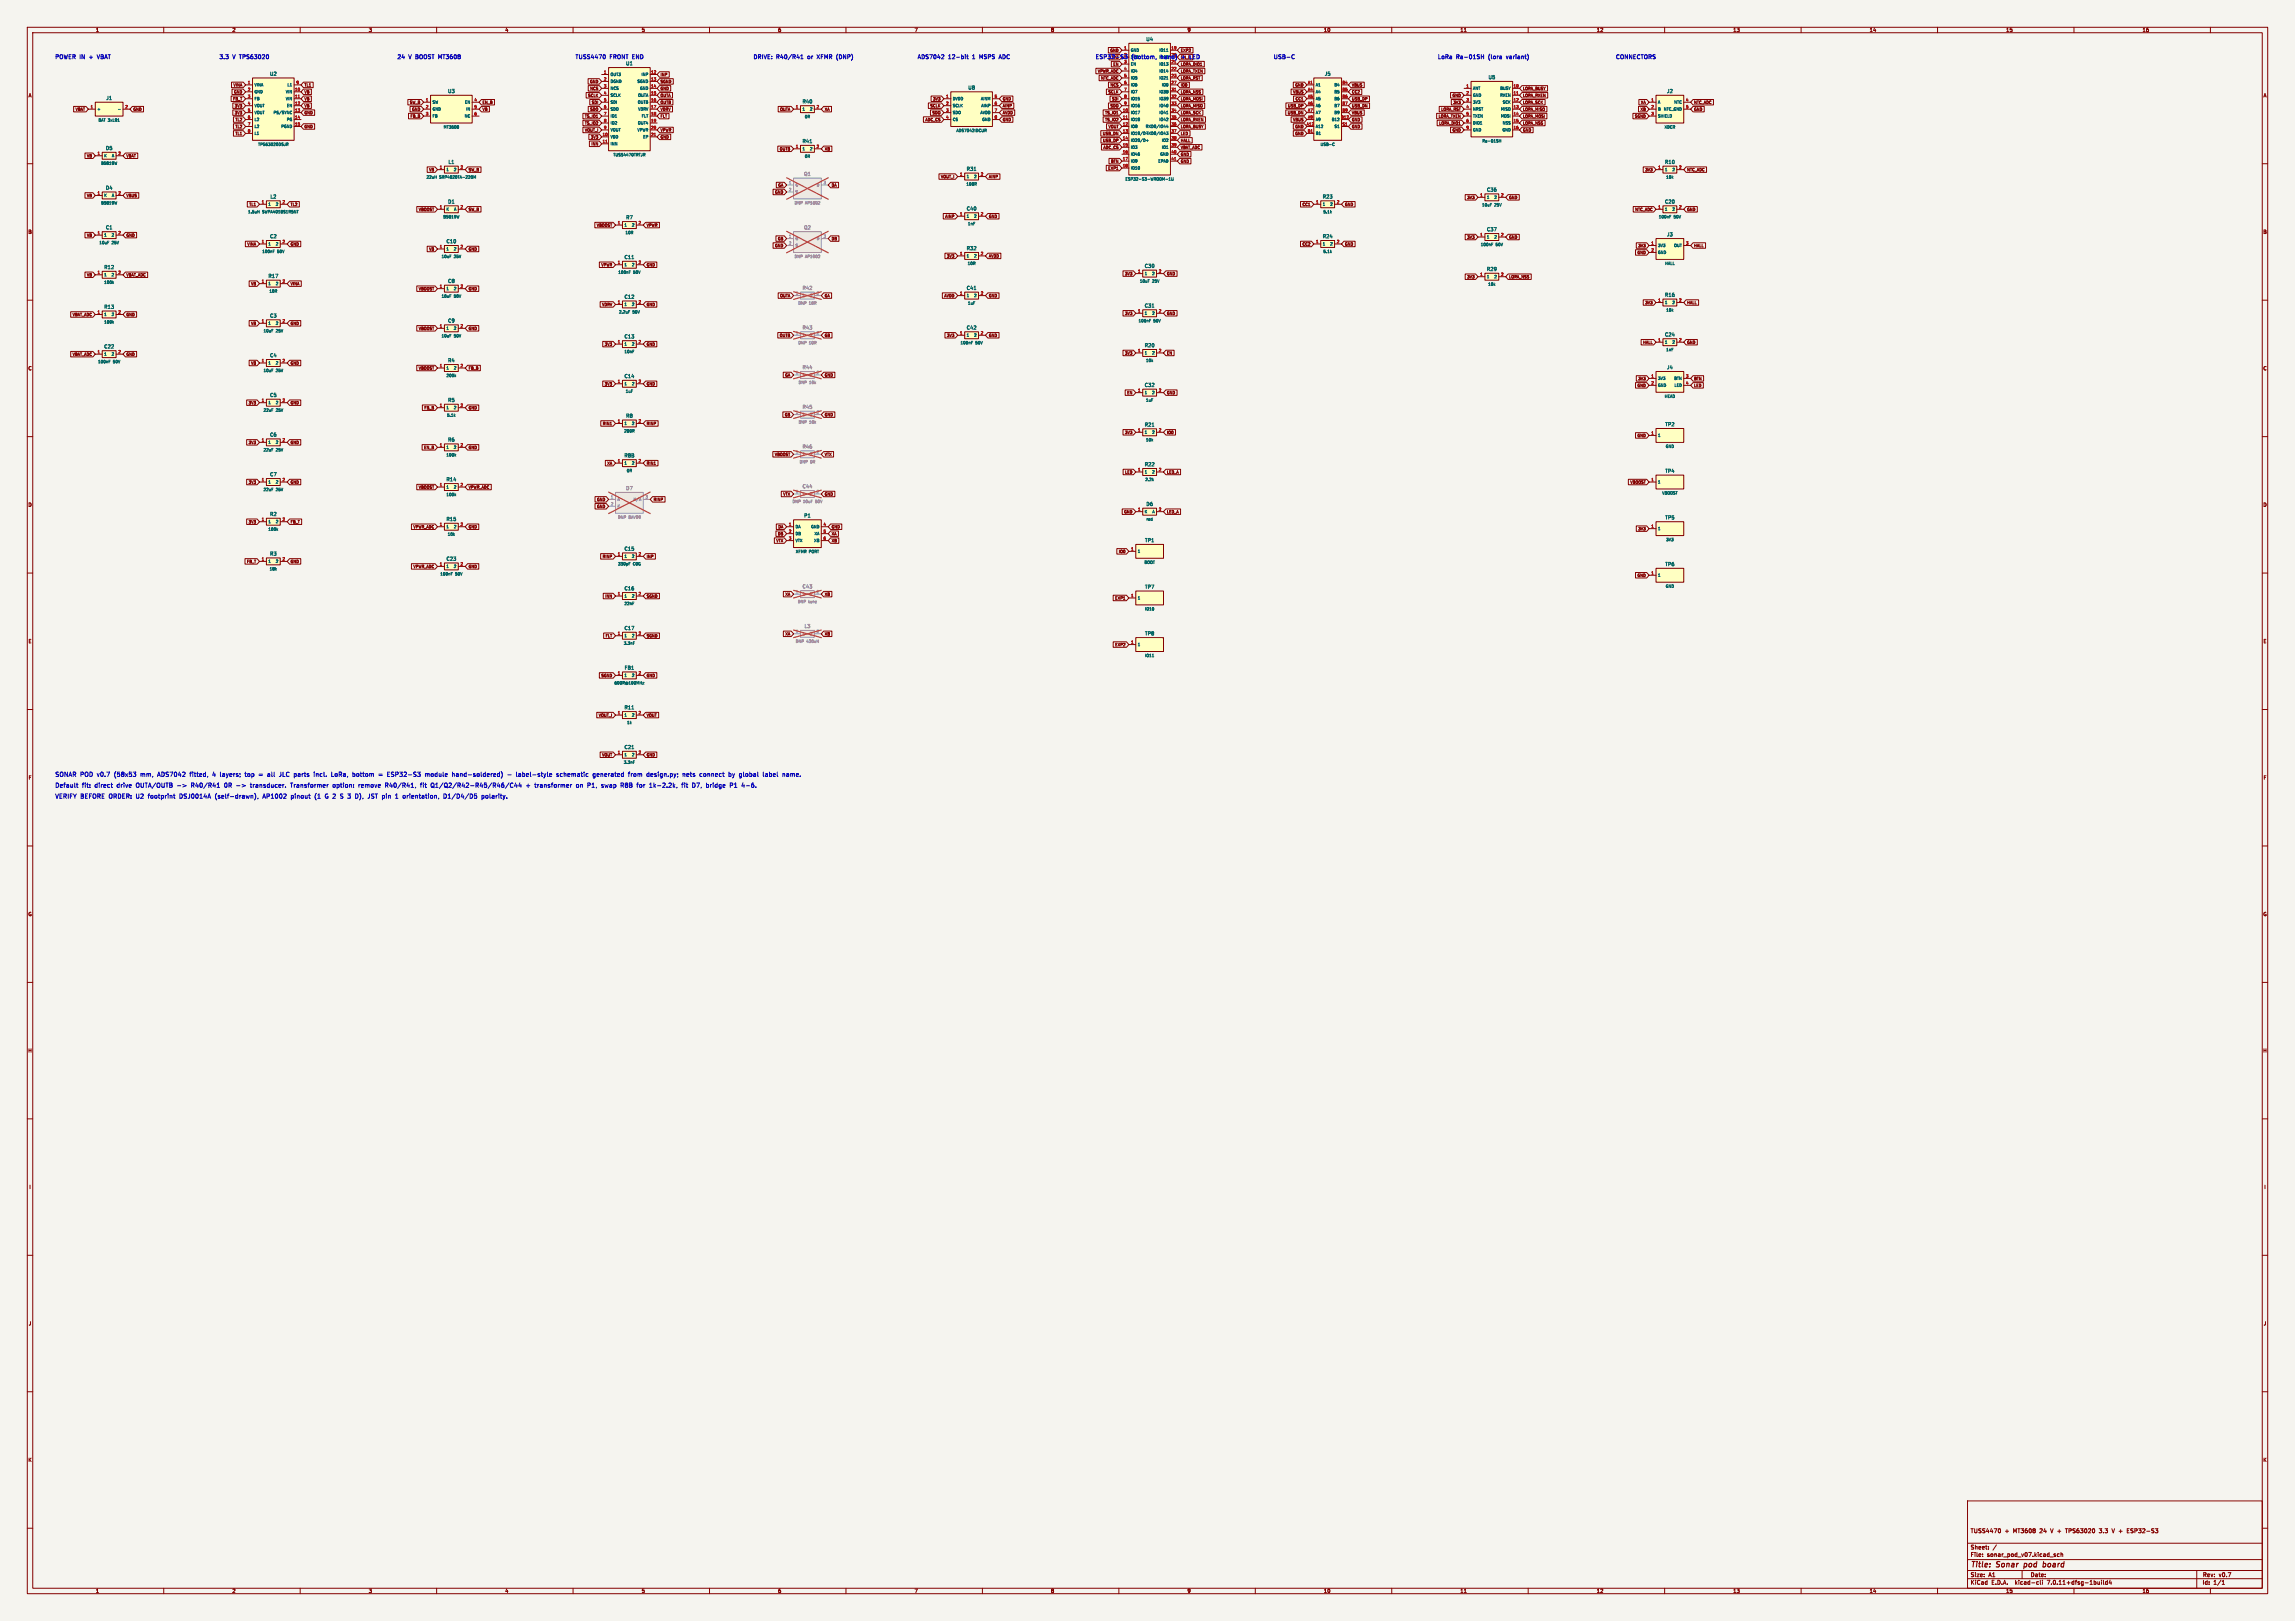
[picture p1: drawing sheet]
<svg xmlns="http://www.w3.org/2000/svg" width="841mm" height="594mm" viewBox="0 0 841 594" stroke-linecap="round" stroke-linejoin="round" font-family="sans-serif">
<defs><g id="words">
<g font-size="2.8" fill="#840000">
<text x="722" y="574.9">Title:</text>
<text x="731.7" y="574.9">Sonar</text>
<text x="742.5" y="574.9">pod</text>
<text x="750.3" y="574.9">board</text>
</g>
<g font-size="2.2" fill="#0000c2">
<text x="20" y="284.7">SONAR</text>
<text x="29.7" y="284.7">POD</text>
<text x="36.4" y="284.7">v0.7</text>
<text x="43.3" y="284.7">(58x53</text>
<text x="53.6" y="284.7">mm,</text>
<text x="60.5" y="284.7">ADS7042</text>
<text x="73" y="284.7">fitted,</text>
<text x="81.9" y="284.7">4</text>
<text x="85.3" y="284.7">layers;</text>
<text x="95.1" y="284.7">top</text>
<text x="100.8" y="284.7">=</text>
<text x="104.6" y="284.7">all</text>
<text x="109.6" y="284.7">JLC</text>
<text x="115.6" y="284.7">parts</text>
<text x="123.5" y="284.7">incl.</text>
<text x="130.6" y="284.7">LoRa,</text>
<text x="139" y="284.7">bottom</text>
<text x="149.1" y="284.7">=</text>
<text x="153" y="284.7">ESP32-S3</text>
<text x="167.5" y="284.7">module</text>
<text x="178" y="284.7">hand-soldered)</text>
<text x="198.9" y="284.7">-</text>
<text x="202.8" y="284.7">label-style</text>
<text x="218.2" y="284.7">schematic</text>
<text x="232.2" y="284.7">generated</text>
<text x="245.8" y="284.7">from</text>
<text x="253.2" y="284.7">design.py;</text>
<text x="267" y="284.7">nets</text>
<text x="273.9" y="284.7">connect</text>
<text x="285.1" y="284.7">by</text>
<text x="289.6" y="284.7">global</text>
<text x="20" y="292.7">VERIFY</text>
<text x="20" y="288.7">Default</text>
<text x="29.8" y="292.7">BEFORE</text>
<text x="30.4" y="288.7">fit:</text>
<text x="35.6" y="288.7">direct</text>
<text x="40.8" y="292.7">ORDER:</text>
<text x="44.3" y="288.7">drive</text>
<text x="51.3" y="292.7">U2</text>
<text x="52" y="288.7">OUTA/OUTB</text>
<text x="56.4" y="292.7">footprint</text>
<text x="67.6" y="288.7">-&gt;</text>
<text x="68.5" y="292.7">DSJ0014A</text>
<text x="73.4" y="288.7">R40/R41</text>
<text x="82.2" y="292.7">(self-drawn),</text>
<text x="91.3" y="288.7">-&gt;</text>
<text x="97.1" y="288.7">transducer.</text>
<text x="100.4" y="292.7">AP1002</text>
<text x="111.3" y="292.7">pinout</text>
<text x="112.4" y="288.7">Transformer</text>
<text x="120.6" y="292.7">(1</text>
<text x="125.1" y="292.7">G</text>
<text x="128.5" y="292.7">2</text>
<text x="128.5" y="288.7">option:</text>
<text x="131.9" y="292.7">S</text>
<text x="135.3" y="292.7">3</text>
<text x="138.6" y="288.7">remove</text>
<text x="138.7" y="292.7">D),</text>
<text x="144" y="292.7">JST</text>
<text x="149" y="288.7">R40/R41,</text>
<text x="149.8" y="292.7">pin</text>
<text x="155.3" y="292.7">1</text>
<text x="158.7" y="292.7">orientation,</text>
<text x="162.6" y="288.7">fit</text>
<text x="167" y="288.7">Q1/Q2/R42-R45/R46/C44</text>
<text x="174.3" y="292.7">D1/D4/D5</text>
<text x="202.6" y="288.7">+</text>
<text x="206.4" y="288.7">transformer</text>
<text x="222.2" y="288.7">on</text>
<text x="227" y="288.7">P1,</text>
<text x="232.7" y="288.7">swap</text>
<text x="240.4" y="288.7">R8B</text>
<text x="247" y="288.7">for</text>
<text x="252.2" y="288.7">1k-2.2k,</text>
<text x="264.8" y="288.7">fit</text>
<text x="269.2" y="288.7">D7,</text>
<text x="275" y="288.7">bridge</text>
</g>
<g font-size="2.1" fill="#0000c2">
<text x="20" y="21.7">POWER</text>
<text x="29.4" y="21.7">IN</text>
<text x="33.4" y="21.7">+</text>
<text x="37" y="21.7">VBAT</text>
<text x="80.2" y="21.7">3.3</text>
<text x="85.5" y="21.7">V</text>
<text x="88.5" y="21.7">TPS63020</text>
<text x="145.4" y="21.7">24</text>
<text x="150" y="21.7">V</text>
<text x="153" y="21.7">BOOST</text>
<text x="162" y="21.7">MT3608</text>
<text x="210.6" y="21.7">TUSS4470</text>
<text x="223.7" y="21.7">FRONT</text>
<text x="232.5" y="21.7">END</text>
<text x="275.9" y="21.7">DRIVE:</text>
<text x="284.7" y="21.7">R40/R41</text>
<text x="296.7" y="21.7">or</text>
<text x="300.8" y="21.7">XFMR</text>
<text x="308.4" y="21.7">(DNP)</text>
<text x="336" y="21.7">ADS7042</text>
<text x="347.7" y="21.7">12-bit</text>
<text x="357.1" y="21.7">1</text>
<text x="360.3" y="21.7">MSPS</text>
<text x="368.1" y="21.7">ADC</text>
<text x="401.3" y="21.7">ESP32-S3</text>
<text x="414.9" y="21.7">(bottom,</text>
<text x="426.1" y="21.7">hand)</text>
<text x="434.3" y="21.7">+</text>
<text x="437.9" y="21.7">LED</text>
<text x="466.5" y="21.7">USB-C</text>
<text x="526.7" y="21.7">LoRa</text>
<text x="533.9" y="21.7">Ra-01SH</text>
<text x="546.2" y="21.7">(lora</text>
<text x="553.3" y="21.7">variant)</text>
<text x="591.9" y="21.7">CONNECTORS</text>
</g>
<g font-size="2.1" fill="#840000">
<text x="722" y="562">TUSS4470</text>
<text x="734.6" y="562">+</text>
<text x="737.7" y="562">MT3608</text>
<text x="747.6" y="562">24</text>
<text x="751.8" y="562">V +</text>
<text x="757.5" y="562">TPS63020</text>
<text x="770" y="562">3.3</text>
<text x="774.9" y="562">V +</text>
<text x="780.6" y="562">ESP32-S3</text>
<text x="722" y="568">Sheet:</text>
<text x="722" y="570.7">File:</text>
<text x="728.1" y="570.7">sonar_pod_v07.kicad_sch</text>
<text x="722" y="580.9">KiCad</text>
<text x="722" y="578.1">Size:</text>
<text x="728.7" y="578.1">A1</text>
<text x="729.7" y="580.9">E.D.A.</text>
<text x="738.6" y="580.9">kicad-cli</text>
<text x="744" y="578.1">Date:</text>
<text x="750.5" y="580.9">7.0.11+dfsg-1build4</text>
<text x="807" y="578.3">Rev:</text>
<text x="807" y="580.9">Id:</text>
<text x="811.1" y="580.9">1/1</text>
<text x="813.4" y="578.3">v0.7</text>
</g>
<g font-size="1.8" fill="#840000">
<text x="35" y="11.9">1</text>
<text x="85" y="11.9">2</text>
<text x="135" y="11.9">3</text>
<text x="185" y="11.9">4</text>
<text x="235" y="11.9">5</text>
<text x="285" y="11.9">6</text>
<text x="335" y="11.9">7</text>
<text x="385" y="11.9">8</text>
<text x="435" y="11.9">9</text>
<text x="485" y="11.9">10</text>
<text x="535" y="11.9">11</text>
<text x="585" y="11.9">12</text>
<text x="635" y="11.9">13</text>
<text x="685" y="11.9">14</text>
<text x="735" y="11.9">15</text>
<text x="785" y="11.9">16</text>
<text x="10.3" y="35.9">A</text>
<text x="829.3" y="35.9">A</text>
<text x="10.3" y="85.9">B</text>
<text x="829.2" y="85.9">B</text>
<text x="10.3" y="135.9">C</text>
<text x="829.2" y="135.9">C</text>
<text x="10.3" y="185.9">D</text>
<text x="829.2" y="185.9">D</text>
<text x="10.3" y="235.9">E</text>
<text x="829.3" y="235.9">E</text>
<text x="10.3" y="285.9">F</text>
<text x="829.3" y="285.9">F</text>
<text x="10.3" y="335.9">G</text>
<text x="829.2" y="335.9">G</text>
<text x="10.2" y="385.9">H</text>
<text x="829.2" y="385.9">H</text>
<text x="10.6" y="435.9">I</text>
<text x="829.6" y="435.9">I</text>
<text x="10.4" y="485.9">J</text>
<text x="829.4" y="485.9">J</text>
<text x="10.3" y="535.9">K</text>
<text x="829.2" y="535.9">K</text>
<text x="35" y="583.9">1</text>
<text x="85" y="583.9">2</text>
<text x="135" y="583.9">3</text>
<text x="185" y="583.9">4</text>
<text x="235" y="583.9">5</text>
<text x="285" y="583.9">6</text>
<text x="335" y="583.9">7</text>
<text x="385" y="583.9">8</text>
<text x="435" y="583.9">9</text>
<text x="485" y="583.9">10</text>
<text x="535" y="583.9">11</text>
<text x="585" y="583.9">12</text>
<text x="635" y="583.9">13</text>
<text x="685" y="583.9">14</text>
<text x="735" y="583.9">15</text>
<text x="785" y="583.9">16</text>
</g>
<g font-size="1.8" fill="#006464">
<text x="419.9" y="15.2">U4</text>
<text x="98.8" y="27.9">U2</text>
<text x="229.3" y="24.1">U1</text>
<text x="485.3" y="27.9">J5</text>
<text x="545.3" y="29.2">U5</text>
<text x="164" y="34.3">U3</text>
<text x="354.7" y="33">U8</text>
<text x="610.7" y="34.3">J2</text>
<text x="38.8" y="36.8">J1</text>
<text x="293.9" y="38.1">R40</text>
<text x="293.9" y="52.6">R41</text>
<text x="38.7" y="55.2">D5</text>
<text x="164.2" y="60.3">L1</text>
<text x="354.1" y="62.8">R31</text>
<text x="610" y="60.3">R10</text>
<text x="38.7" y="69.7">D4</text>
<text x="544.7" y="70.4">C36</text>
<text x="98.9" y="73">L2</text>
<text x="164.1" y="74.8">D1</text>
<text x="354.1" y="77.3">C40</text>
<text x="484.6" y="73">R23</text>
<text x="610" y="74.8">C20</text>
<text x="229.3" y="80.6">R7</text>
<text x="38.7" y="84.3">C1</text>
<text x="98.8" y="87.5">C2</text>
<text x="163.5" y="89.3">C10</text>
<text x="484.6" y="87.5">R24</text>
<text x="544.7" y="85">C37</text>
<text x="610.7" y="86.8">J3</text>
<text x="228.7" y="95.1">C11</text>
<text x="354.1" y="91.9">R32</text>
<text x="38.1" y="98.8">R12</text>
<text x="419.3" y="98.4">C30</text>
<text x="544.7" y="99.5">R29</text>
<text x="98.2" y="102">R17</text>
<text x="164.1" y="103.9">C8</text>
<text x="354.1" y="106.4">C41</text>
<text x="38.1" y="113.3">R13</text>
<text x="228.7" y="109.7">C12</text>
<text x="419.3" y="112.9">C31</text>
<text x="610" y="109">R16</text>
<text x="98.8" y="116.6">C3</text>
<text x="164.1" y="118.4">C9</text>
<text x="228.7" y="124.2">C13</text>
<text x="354.1" y="121">C42</text>
<text x="610" y="123.5">C24</text>
<text x="38.1" y="127.9">C22</text>
<text x="98.8" y="131.1">C4</text>
<text x="419.3" y="127.4">R20</text>
<text x="164.1" y="133">R4</text>
<text x="610.7" y="135.5">J4</text>
<text x="228.7" y="138.7">C14</text>
<text x="419.3" y="142">C32</text>
<text x="98.8" y="145.7">C5</text>
<text x="164.1" y="147.5">R5</text>
<text x="229.3" y="153.3">R8</text>
<text x="98.8" y="160.2">C6</text>
<text x="419.3" y="156.5">R21</text>
<text x="610.1" y="156.4">TP2</text>
<text x="164.1" y="162">R6</text>
<text x="228.7" y="167.8">R8B</text>
<text x="419.3" y="171.1">R22</text>
<text x="610.1" y="173.5">TP4</text>
<text x="98.8" y="174.7">C7</text>
<text x="163.5" y="176.6">R14</text>
<text x="419.9" y="185.6">D6</text>
<text x="98.8" y="189.3">R2</text>
<text x="163.5" y="191.1">R15</text>
<text x="294.5" y="189.8">P1</text>
<text x="610.1" y="190.5">TP5</text>
<text x="98.8" y="203.8">R3</text>
<text x="228.7" y="202">C15</text>
<text x="419.5" y="198.9">TP1</text>
<text x="163.5" y="205.7">C23</text>
<text x="610.1" y="207.6">TP6</text>
<text x="419.5" y="215.9">TP7</text>
<text x="228.7" y="216.5">C16</text>
<text x="228.7" y="231.1">C17</text>
<text x="419.5" y="233">TP8</text>
<text x="228.8" y="245.6">FB1</text>
<text x="228.7" y="260.1">R11</text>
<text x="228.7" y="274.7">C21</text>
</g>
<g font-size="1.8" fill="#939391">
<text x="294.5" y="64.6">Q1</text>
<text x="294.5" y="84.3">Q2</text>
<text x="293.9" y="106.4">R42</text>
<text x="293.9" y="121">R43</text>
<text x="293.9" y="135.5">R44</text>
<text x="293.9" y="150">R45</text>
<text x="293.9" y="164.6">R46</text>
<text x="229.3" y="179.8">D7</text>
<text x="293.9" y="179.1">C44</text>
<text x="293.9" y="215.8">C43</text>
<text x="294.7" y="230.4">L3</text>
</g>
<g font-size="1.4" fill="#840000">
<text x="406.7" y="19.2">GND</text>
<text x="432.6" y="19.2">EXP2</text>
<text x="241.9" y="28.1">INP</text>
<text x="402.1" y="26.8">VPWR_ADC</text>
<text x="403.3" y="29.4">NTC_ADC</text>
<text x="407.8" y="24.3">EN</text>
<text x="432.6" y="24.3">LORA_DIO1</text>
<text x="432.6" y="29.4">LORA_RST</text>
<text x="432.6" y="26.8">LORA_TXEN</text>
<text x="85.4" y="31.9">VINA</text>
<text x="85.6" y="34.4">GND</text>
<text x="111.4" y="31.9">TL1</text>
<text x="111.4" y="34.4">VB</text>
<text x="215.3" y="35.7">SCLK</text>
<text x="216.1" y="30.6">GND</text>
<text x="216.1" y="33.2">NCS</text>
<text x="241.9" y="35.7">OUTA</text>
<text x="241.9" y="33.2">GND</text>
<text x="241.9" y="30.6">SGND</text>
<text x="406" y="34.4">SCLK</text>
<text x="406.7" y="31.9">NCS</text>
<text x="432.6" y="34.4">LORA_NSS</text>
<text x="432.6" y="31.9">IO0</text>
<text x="473.7" y="34.4">VBUS</text>
<text x="474.5" y="31.9">GND</text>
<text x="495.3" y="31.9">VBUS</text>
<text x="495.3" y="34.4">CC2</text>
<text x="532.1" y="35.7">GND</text>
<text x="558" y="35.7">LORA_RXEN</text>
<text x="558" y="33.2">LORA_BUSY</text>
<text x="27.5" y="40.8">VBAT</text>
<text x="48.7" y="40.8">GND</text>
<text x="85.2" y="37">FB_T</text>
<text x="85.9" y="39.5">3V3</text>
<text x="111.4" y="39.5">VB</text>
<text x="111.4" y="37">VB</text>
<text x="150" y="38.3">SW_B</text>
<text x="150.8" y="40.8">GND</text>
<text x="176.7" y="40.8">VB</text>
<text x="176.7" y="38.3">EN_B</text>
<text x="216.1" y="40.8">SDO</text>
<text x="216.7" y="38.3">SDI</text>
<text x="241.9" y="40.8">VDRV</text>
<text x="241.9" y="38.3">OUTB</text>
<text x="285.7" y="40.8">OUTA</text>
<text x="302.1" y="40.8">XA</text>
<text x="340.7" y="39.5">SCLK</text>
<text x="341.7" y="37">3V3</text>
<text x="367.3" y="39.5">AINP</text>
<text x="367.3" y="37">GND</text>
<text x="406.7" y="39.5">SDO</text>
<text x="407.3" y="37">SDI</text>
<text x="432.6" y="39.5">LORA_MISO</text>
<text x="432.6" y="37">LORA_MOSI</text>
<text x="471.8" y="39.5">USB_DP</text>
<text x="474.6" y="37">CC1</text>
<text x="495.3" y="37">USB_DP</text>
<text x="495.3" y="39.5">USB_DN</text>
<text x="527.9" y="40.8">LORA_RST</text>
<text x="532.4" y="38.3">3V3</text>
<text x="558" y="38.3">LORA_SCK</text>
<text x="558" y="40.8">LORA_MISO</text>
<text x="601" y="40.8">XB</text>
<text x="601.1" y="38.3">XA</text>
<text x="620.7" y="40.8">GND</text>
<text x="620.7" y="38.3">NTC_ADC</text>
<text x="85.9" y="42.1">3V3</text>
<text x="86.1" y="47.1">TL2</text>
<text x="86.1" y="44.6">TL2</text>
<text x="111.4" y="47.1">GND</text>
<text x="111.4" y="42.1">GND</text>
<text x="150.2" y="43.3">FB_B</text>
<text x="214.1" y="45.9">TS_IO2</text>
<text x="214.1" y="43.3">TS_IO1</text>
<text x="241.9" y="43.3">FLT</text>
<text x="338.9" y="44.6">ADC_CS</text>
<text x="341.5" y="42.1">SDO</text>
<text x="367.3" y="44.6">GND</text>
<text x="367.3" y="42.1">AVDD</text>
<text x="404.8" y="44.6">TS_IO2</text>
<text x="404.8" y="42.1">TS_IO1</text>
<text x="406" y="47.1">VOUT</text>
<text x="432.6" y="47.1">LORA_BUSY</text>
<text x="432.6" y="44.6">LORA_RXEN</text>
<text x="432.6" y="42.1">LORA_SCK</text>
<text x="471.7" y="42.1">USB_DN</text>
<text x="473.7" y="44.6">VBUS</text>
<text x="474.5" y="47.1">GND</text>
<text x="495.3" y="44.6">GND</text>
<text x="495.3" y="42.1">VBUS</text>
<text x="495.3" y="47.1">GND</text>
<text x="527" y="43.3">LORA_TXEN</text>
<text x="527.2" y="45.9">LORA_DIO1</text>
<text x="558" y="45.9">LORA_NSS</text>
<text x="558" y="43.3">LORA_MOSI</text>
<text x="598.9" y="43.3">SGND</text>
<text x="86.1" y="49.7">TL1</text>
<text x="214.1" y="48.4">VOUT_I</text>
<text x="216.3" y="51">3V3</text>
<text x="216.5" y="53.5">INN</text>
<text x="241.9" y="51">GND</text>
<text x="241.9" y="48.4">VPWR</text>
<text x="403.9" y="49.7">USB_DN</text>
<text x="404" y="52.2">USB_DP</text>
<text x="432.6" y="52.2">HALL</text>
<text x="432.6" y="49.7">LED</text>
<text x="474.5" y="49.7">GND</text>
<text x="532.1" y="48.4">GND</text>
<text x="558" y="48.4">GND</text>
<text x="31.7" y="57.9">VB</text>
<text x="46.2" y="57.9">VBAT</text>
<text x="285.6" y="55.3">OUTB</text>
<text x="302.1" y="55.3">XB</text>
<text x="404.2" y="54.8">ADC_CS</text>
<text x="406.9" y="59.8">BTN</text>
<text x="432.6" y="59.8">GND</text>
<text x="432.6" y="57.3">GND</text>
<text x="432.6" y="54.8">VBAT_ADC</text>
<text x="157.1" y="63">VB</text>
<text x="171.6" y="63">SW_B</text>
<text x="344.6" y="65.5">VOUT_I</text>
<text x="362.2" y="65.5">AINP</text>
<text x="405.9" y="62.4">EXP1</text>
<text x="602.7" y="63">3V3</text>
<text x="618.1" y="63">NTC_ADC</text>
<text x="283.8" y="71.1">GND</text>
<text x="285" y="68.6">GA</text>
<text x="304.6" y="68.6">DA</text>
<text x="31.7" y="72.4">VB</text>
<text x="46.2" y="72.4">VBUS</text>
<text x="91.2" y="75.7">TL1</text>
<text x="106.4" y="75.7">TL2</text>
<text x="153.3" y="77.5">VBOOST</text>
<text x="171.6" y="77.5">SW_B</text>
<text x="477.1" y="75.7">CC1</text>
<text x="492.7" y="75.7">GND</text>
<text x="537.5" y="73.1">3V3</text>
<text x="552.9" y="73.1">GND</text>
<text x="599" y="77.5">NTC_ADC</text>
<text x="618.1" y="77.5">GND</text>
<text x="218.5" y="83.3">VBOOST</text>
<text x="236.8" y="83.3">VPWR</text>
<text x="346.2" y="80">AINP</text>
<text x="362.2" y="80">GND</text>
<text x="31.7" y="87">VB</text>
<text x="46.2" y="87">GND</text>
<text x="284.9" y="88.2">GB</text>
<text x="304.6" y="88.2">DB</text>
<text x="537.5" y="87.7">3V3</text>
<text x="552.9" y="87.7">GND</text>
<text x="90.5" y="90.2">VINA</text>
<text x="106.4" y="90.2">GND</text>
<text x="157.1" y="92">VB</text>
<text x="171.6" y="92">GND</text>
<text x="283.8" y="90.8">GND</text>
<text x="346.8" y="94.6">3V3</text>
<text x="362.2" y="94.6">AVDD</text>
<text x="477.1" y="90.2">CC2</text>
<text x="492.7" y="90.2">GND</text>
<text x="599.9" y="93.3">GND</text>
<text x="600.2" y="90.8">3V3</text>
<text x="620.7" y="90.8">HALL</text>
<text x="31.7" y="101.5">VB</text>
<text x="46.2" y="101.5">VBAT_ADC</text>
<text x="220.2" y="97.8">VPWR</text>
<text x="236.8" y="97.8">GND</text>
<text x="412.1" y="101.1">3V3</text>
<text x="427.5" y="101.1">GND</text>
<text x="91.8" y="104.7">VB</text>
<text x="106.4" y="104.7">VINA</text>
<text x="153.3" y="106.6">VBOOST</text>
<text x="171.6" y="106.6">GND</text>
<text x="537.5" y="102.2">3V3</text>
<text x="552.9" y="102.2">LORA_NSS</text>
<text x="220.5" y="112.4">VDRV</text>
<text x="236.8" y="112.4">GND</text>
<text x="285.7" y="109.1">OUTA</text>
<text x="302.1" y="109.1">GA</text>
<text x="345.9" y="109.1">AVDD</text>
<text x="362.2" y="109.1">GND</text>
<text x="602.7" y="111.7">3V3</text>
<text x="618.1" y="111.7">HALL</text>
<text x="26.4" y="116">VBAT_ADC</text>
<text x="46.2" y="116">GND</text>
<text x="91.8" y="119.3">VB</text>
<text x="106.4" y="119.3">GND</text>
<text x="412.1" y="115.6">3V3</text>
<text x="427.5" y="115.6">GND</text>
<text x="153.3" y="121.1">VBOOST</text>
<text x="171.6" y="121.1">GND</text>
<text x="285.6" y="123.7">OUTB</text>
<text x="302.1" y="123.7">GB</text>
<text x="346.8" y="123.7">3V3</text>
<text x="362.2" y="123.7">GND</text>
<text x="26.4" y="130.6">VBAT_ADC</text>
<text x="46.2" y="130.6">GND</text>
<text x="221.4" y="126.9">3V3</text>
<text x="236.8" y="126.9">GND</text>
<text x="412.1" y="130.1">3V3</text>
<text x="427.5" y="130.1">EN</text>
<text x="601.9" y="126.2">HALL</text>
<text x="618.1" y="126.2">GND</text>
<text x="91.8" y="133.8">VB</text>
<text x="106.4" y="133.8">GND</text>
<text x="153.3" y="135.7">VBOOST</text>
<text x="171.6" y="135.7">FB_B</text>
<text x="221.4" y="141.4">3V3</text>
<text x="236.8" y="141.4">GND</text>
<text x="287.6" y="138.2">GA</text>
<text x="302.1" y="138.2">GND</text>
<text x="599.9" y="142">GND</text>
<text x="600.2" y="139.5">3V3</text>
<text x="620.7" y="139.5">BTN</text>
<text x="620.7" y="142">LED</text>
<text x="90.9" y="148.4">3V3</text>
<text x="106.4" y="148.4">GND</text>
<text x="412.9" y="144.7">EN</text>
<text x="427.5" y="144.7">GND</text>
<text x="155.3" y="150.2">FB_B</text>
<text x="171.6" y="150.2">GND</text>
<text x="220.7" y="156">RIN1</text>
<text x="236.8" y="156">RINP</text>
<text x="287.4" y="152.7">GB</text>
<text x="302.1" y="152.7">GND</text>
<text x="412.1" y="159.2">3V3</text>
<text x="427.5" y="159.2">IO0</text>
<text x="599.9" y="160.4">GND</text>
<text x="90.9" y="162.9">3V3</text>
<text x="106.4" y="162.9">GND</text>
<text x="155.2" y="164.7">EN_B</text>
<text x="171.6" y="164.7">GND</text>
<text x="283.8" y="167.3">VBOOST</text>
<text x="302.1" y="167.3">VTX</text>
<text x="222.4" y="170.5">XA</text>
<text x="236.8" y="170.5">RIN1</text>
<text x="412.1" y="173.8">LED</text>
<text x="427.5" y="173.8">LED_A</text>
<text x="90.9" y="177.4">3V3</text>
<text x="106.4" y="177.4">GND</text>
<text x="153.3" y="179.3">VBOOST</text>
<text x="171.6" y="179.3">VPWR_ADC</text>
<text x="597.3" y="177.4">VBOOST</text>
<text x="218.6" y="183.8">GND</text>
<text x="239.4" y="183.8">RINP</text>
<text x="286.8" y="181.8">VTX</text>
<text x="302.1" y="181.8">GND</text>
<text x="90.9" y="192">3V3</text>
<text x="106.4" y="192">FB_T</text>
<text x="218.6" y="186.3">GND</text>
<text x="411.8" y="188.3">GND</text>
<text x="427.5" y="188.3">LED_A</text>
<text x="151.3" y="193.8">VPWR_ADC</text>
<text x="171.6" y="193.8">GND</text>
<text x="284.9" y="196.4">DB</text>
<text x="285" y="193.8">DA</text>
<text x="304.6" y="196.4">XA</text>
<text x="304.6" y="193.8">GND</text>
<text x="600.2" y="194.5">3V3</text>
<text x="284.3" y="198.9">VTX</text>
<text x="304.6" y="198.9">XB</text>
<text x="409.8" y="202.8">IO0</text>
<text x="90.3" y="206.5">FB_T</text>
<text x="106.4" y="206.5">GND</text>
<text x="151.3" y="208.4">VPWR_ADC</text>
<text x="171.6" y="208.4">GND</text>
<text x="220.7" y="204.7">RINP</text>
<text x="236.8" y="204.7">INP</text>
<text x="599.9" y="211.6">GND</text>
<text x="221.6" y="219.2">INN</text>
<text x="236.8" y="219.2">SGND</text>
<text x="287.6" y="218.5">XA</text>
<text x="302.1" y="218.5">XB</text>
<text x="408.5" y="219.9">EXP1</text>
<text x="221.7" y="233.8">FLT</text>
<text x="236.8" y="233.8">SGND</text>
<text x="287.6" y="233.1">XA</text>
<text x="302.1" y="233.1">XB</text>
<text x="408.5" y="237">EXP2</text>
<text x="220.2" y="248.3">SGND</text>
<text x="236.8" y="248.3">GND</text>
<text x="219.2" y="262.8">VOUT_I</text>
<text x="236.8" y="262.8">VOUT</text>
<text x="220.5" y="277.4">VOUT</text>
<text x="236.8" y="277.4">GND</text>
</g>
<g font-size="1.4" fill="#0000c2">
<text x="407" y="21.7">3V3</text>
<text x="411.8" y="20.7">2</text>
<text x="414.3" y="21.7">3V3</text>
<text x="424.6" y="21.7">IO12</text>
<text x="429.1" y="20.7">20</text>
<text x="429.1" y="23.2">21</text>
<text x="432.6" y="21.7">EN_B</text>
</g>
<g font-size="1.4" fill="#a90000">
<text x="411.8" y="18.2">1</text>
<text x="411.8" y="23.2">3</text>
<text x="429.1" y="18.2">19</text>
<text x="221.1" y="27">1</text>
<text x="221.1" y="29.6">2</text>
<text x="238.4" y="27">12</text>
<text x="238.4" y="29.6">13</text>
<text x="411.8" y="25.8">4</text>
<text x="411.8" y="28.3">5</text>
<text x="429.1" y="25.8">22</text>
<text x="429.1" y="28.3">23</text>
<text x="90.7" y="30.9">1</text>
<text x="90.7" y="33.4">2</text>
<text x="90.7" y="35.9">3</text>
<text x="108" y="33.4">10</text>
<text x="108" y="35.9">11</text>
<text x="108.4" y="30.9">9</text>
<text x="221.1" y="32.1">3</text>
<text x="221.1" y="34.7">4</text>
<text x="238.4" y="32.1">14</text>
<text x="238.4" y="34.7">15</text>
<text x="346.5" y="35.9">1</text>
<text x="364.3" y="35.9">5</text>
<text x="411.8" y="30.9">6</text>
<text x="411.8" y="33.4">7</text>
<text x="411.8" y="35.9">8</text>
<text x="429.1" y="30.9">27</text>
<text x="429.1" y="33.4">31</text>
<text x="429.1" y="35.9">32</text>
<text x="479.1" y="30.9">A1</text>
<text x="479.1" y="33.4">A4</text>
<text x="479.1" y="35.9">A5</text>
<text x="491.8" y="30.9">B4</text>
<text x="491.8" y="33.4">B5</text>
<text x="491.8" y="35.9">B6</text>
<text x="537.2" y="32.1">1</text>
<text x="537.2" y="34.7">2</text>
<text x="554.5" y="32.1">10</text>
<text x="554.5" y="34.7">11</text>
<text x="33" y="39.7">1</text>
<text x="45.7" y="39.7">2</text>
<text x="90.7" y="38.5">4</text>
<text x="90.7" y="41">5</text>
<text x="108" y="38.5">12</text>
<text x="108" y="41">13</text>
<text x="155.9" y="37.2">1</text>
<text x="155.9" y="39.7">2</text>
<text x="173.7" y="37.2">4</text>
<text x="173.7" y="39.7">5</text>
<text x="221.1" y="37.2">5</text>
<text x="221.1" y="39.7">6</text>
<text x="238.4" y="37.2">16</text>
<text x="238.4" y="39.7">17</text>
<text x="291.5" y="39.7">1</text>
<text x="299.1" y="39.7">2</text>
<text x="346.5" y="38.5">2</text>
<text x="346.5" y="41">3</text>
<text x="364.3" y="38.5">6</text>
<text x="364.3" y="41">7</text>
<text x="411.3" y="41">10</text>
<text x="411.8" y="38.5">9</text>
<text x="429.1" y="38.5">33</text>
<text x="429.1" y="41">34</text>
<text x="479.1" y="38.5">A6</text>
<text x="479.1" y="41">A7</text>
<text x="491.8" y="38.5">B7</text>
<text x="491.8" y="41">B9</text>
<text x="537.2" y="37.2">3</text>
<text x="537.2" y="39.7">4</text>
<text x="554.5" y="37.2">12</text>
<text x="554.5" y="39.7">13</text>
<text x="605" y="37.2">1</text>
<text x="605" y="39.7">2</text>
<text x="617.7" y="37.2">4</text>
<text x="617.7" y="39.7">5</text>
<text x="90.7" y="43.6">6</text>
<text x="90.7" y="46.1">7</text>
<text x="108" y="43.6">14</text>
<text x="108" y="46.1">15</text>
<text x="155.9" y="42.3">3</text>
<text x="173.7" y="42.3">6</text>
<text x="221.1" y="42.3">7</text>
<text x="221.1" y="44.8">8</text>
<text x="221.1" y="47.4">9</text>
<text x="238.4" y="42.3">18</text>
<text x="238.4" y="44.8">19</text>
<text x="238.4" y="47.4">20</text>
<text x="346.5" y="43.6">4</text>
<text x="364.3" y="43.6">8</text>
<text x="411.3" y="43.6">11</text>
<text x="411.3" y="46.1">12</text>
<text x="429.1" y="43.6">35</text>
<text x="429.1" y="46.1">36</text>
<text x="478.7" y="46.1">A12</text>
<text x="479.1" y="43.6">A9</text>
<text x="491.3" y="43.6">B12</text>
<text x="491.8" y="46.1">S1</text>
<text x="537.2" y="42.3">5</text>
<text x="537.2" y="44.8">6</text>
<text x="537.2" y="47.4">9</text>
<text x="554.5" y="42.3">14</text>
<text x="554.5" y="44.8">15</text>
<text x="554.5" y="47.4">16</text>
<text x="605" y="42.3">3</text>
<text x="90.7" y="48.6">8</text>
<text x="220.7" y="49.9">10</text>
<text x="220.7" y="52.4">11</text>
<text x="238.4" y="49.9">21</text>
<text x="411.3" y="48.6">13</text>
<text x="411.3" y="51.2">14</text>
<text x="411.3" y="53.7">15</text>
<text x="429.1" y="48.6">37</text>
<text x="429.1" y="51.2">38</text>
<text x="429.1" y="53.7">39</text>
<text x="479.1" y="48.6">B1</text>
<text x="35.6" y="56.8">1</text>
<text x="43.2" y="56.8">2</text>
<text x="291.5" y="54.3">1</text>
<text x="299.1" y="54.3">2</text>
<text x="411.3" y="56.3">16</text>
<text x="411.3" y="58.8">17</text>
<text x="429.1" y="56.3">40</text>
<text x="429.1" y="58.8">41</text>
<text x="161" y="61.9">1</text>
<text x="168.6" y="61.9">2</text>
<text x="351.6" y="64.4">1</text>
<text x="359.2" y="64.4">2</text>
<text x="411.3" y="61.3">18</text>
<text x="607.5" y="61.9">1</text>
<text x="615.1" y="61.9">2</text>
<text x="35.6" y="71.4">1</text>
<text x="43.2" y="71.4">2</text>
<text x="95.7" y="74.6">1</text>
<text x="103.4" y="74.6">2</text>
<text x="161" y="76.4">1</text>
<text x="168.6" y="76.4">2</text>
<text x="482.1" y="74.6">1</text>
<text x="489.7" y="74.6">2</text>
<text x="542.3" y="72.1">1</text>
<text x="549.9" y="72.1">2</text>
<text x="607.5" y="76.4">1</text>
<text x="615.1" y="76.4">2</text>
<text x="226.2" y="82.2">1</text>
<text x="233.8" y="82.2">2</text>
<text x="351.6" y="79">1</text>
<text x="359.2" y="79">2</text>
<text x="35.6" y="85.9">1</text>
<text x="43.2" y="85.9">2</text>
<text x="95.7" y="89.1">1</text>
<text x="103.4" y="89.1">2</text>
<text x="482.1" y="89.1">1</text>
<text x="489.7" y="89.1">2</text>
<text x="542.3" y="86.6">1</text>
<text x="549.9" y="86.6">2</text>
<text x="605" y="89.7">1</text>
<text x="617.7" y="89.7">3</text>
<text x="161" y="91">1</text>
<text x="168.6" y="91">2</text>
<text x="351.6" y="93.5">1</text>
<text x="359.2" y="93.5">2</text>
<text x="605" y="92.3">2</text>
<text x="35.6" y="100.4">1</text>
<text x="43.2" y="100.4">2</text>
<text x="226.2" y="96.8">1</text>
<text x="233.8" y="96.8">2</text>
<text x="416.9" y="100">1</text>
<text x="424.5" y="100">2</text>
<text x="542.3" y="101.1">1</text>
<text x="549.9" y="101.1">2</text>
<text x="95.7" y="103.7">1</text>
<text x="103.4" y="103.7">2</text>
<text x="161" y="105.5">1</text>
<text x="168.6" y="105.5">2</text>
<text x="226.2" y="111.3">1</text>
<text x="233.8" y="111.3">2</text>
<text x="351.6" y="108.1">1</text>
<text x="359.2" y="108.1">2</text>
<text x="607.5" y="110.6">1</text>
<text x="615.1" y="110.6">2</text>
<text x="35.6" y="115">1</text>
<text x="43.2" y="115">2</text>
<text x="95.7" y="118.2">1</text>
<text x="103.4" y="118.2">2</text>
<text x="416.9" y="114.5">1</text>
<text x="424.5" y="114.5">2</text>
<text x="161" y="120.1">1</text>
<text x="168.6" y="120.1">2</text>
<text x="226.2" y="125.8">1</text>
<text x="233.8" y="125.8">2</text>
<text x="351.6" y="122.6">1</text>
<text x="359.2" y="122.6">2</text>
<text x="607.5" y="125.1">1</text>
<text x="615.1" y="125.1">2</text>
<text x="35.6" y="129.5">1</text>
<text x="43.2" y="129.5">2</text>
<text x="416.9" y="129.1">1</text>
<text x="424.5" y="129.1">2</text>
<text x="95.7" y="132.8">1</text>
<text x="103.4" y="132.8">2</text>
<text x="161" y="134.6">1</text>
<text x="168.6" y="134.6">2</text>
<text x="226.2" y="140.4">1</text>
<text x="233.8" y="140.4">2</text>
<text x="416.9" y="143.6">1</text>
<text x="424.5" y="143.6">2</text>
<text x="605" y="138.4">1</text>
<text x="605" y="141">2</text>
<text x="617.7" y="138.4">3</text>
<text x="617.7" y="141">4</text>
<text x="95.7" y="147.3">1</text>
<text x="103.4" y="147.3">2</text>
<text x="161" y="149.1">1</text>
<text x="168.6" y="149.1">2</text>
<text x="226.2" y="154.9">1</text>
<text x="233.8" y="154.9">2</text>
<text x="95.7" y="161.8">1</text>
<text x="103.4" y="161.8">2</text>
<text x="416.9" y="158.2">1</text>
<text x="424.5" y="158.2">2</text>
<text x="605" y="159.3">1</text>
<text x="161" y="163.7">1</text>
<text x="168.6" y="163.7">2</text>
<text x="226.2" y="169.5">1</text>
<text x="233.8" y="169.5">2</text>
<text x="416.9" y="172.7">1</text>
<text x="424.5" y="172.7">2</text>
<text x="95.7" y="176.4">1</text>
<text x="103.4" y="176.4">2</text>
<text x="161" y="178.2">1</text>
<text x="168.6" y="178.2">2</text>
<text x="605" y="176.4">1</text>
<text x="95.7" y="190.9">1</text>
<text x="103.4" y="190.9">2</text>
<text x="416.9" y="187.2">1</text>
<text x="424.5" y="187.2">2</text>
<text x="161" y="192.8">1</text>
<text x="168.6" y="192.8">2</text>
<text x="288.9" y="192.8">1</text>
<text x="288.9" y="195.3">2</text>
<text x="288.9" y="197.8">3</text>
<text x="301.6" y="192.8">4</text>
<text x="301.6" y="195.3">5</text>
<text x="301.6" y="197.8">6</text>
<text x="605" y="193.5">1</text>
<text x="226.2" y="203.6">1</text>
<text x="233.8" y="203.6">2</text>
<text x="414.3" y="201.8">1</text>
<text x="95.7" y="205.5">1</text>
<text x="103.4" y="205.5">2</text>
<text x="161" y="207.3">1</text>
<text x="168.6" y="207.3">2</text>
<text x="605" y="210.5">1</text>
<text x="226.2" y="218.2">1</text>
<text x="233.8" y="218.2">2</text>
<text x="414.3" y="218.9">1</text>
<text x="226.2" y="232.7">1</text>
<text x="233.8" y="232.7">2</text>
<text x="414.3" y="235.9">1</text>
<text x="226.2" y="247.2">1</text>
<text x="233.8" y="247.2">2</text>
<text x="226.2" y="261.8">1</text>
<text x="233.8" y="261.8">2</text>
<text x="226.2" y="276.3">1</text>
<text x="233.8" y="276.3">2</text>
</g>
<g font-size="1.4" fill="#006464">
<text x="414.3" y="19.1">GND</text>
<text x="424.6" y="19.1">IO11</text>
<text x="223.6" y="28">OUT3</text>
<text x="234.9" y="28">INP</text>
<text x="414.3" y="24.2">EN</text>
<text x="414.3" y="26.8">IO4</text>
<text x="414.3" y="29.3">IO5</text>
<text x="424.6" y="24.2">IO13</text>
<text x="424.6" y="26.8">IO14</text>
<text x="424.6" y="29.3">IO21</text>
<text x="93.1" y="31.8">VINA</text>
<text x="93.1" y="34.4">GND</text>
<text x="104.5" y="34.4">VIN</text>
<text x="105.2" y="31.8">L1</text>
<text x="223.6" y="30.6">DGND</text>
<text x="223.6" y="33.1">NCS</text>
<text x="223.6" y="35.6">SCLK</text>
<text x="233.4" y="30.6">SGND</text>
<text x="233.7" y="35.6">OUTA</text>
<text x="234.4" y="33.1">GND</text>
<text x="414.3" y="31.8">IO6</text>
<text x="414.3" y="34.4">IO7</text>
<text x="424.6" y="34.4">IO38</text>
<text x="425.6" y="31.8">IO0</text>
<text x="482" y="31.8">A1</text>
<text x="482" y="34.4">A4</text>
<text x="488.8" y="31.8">B4</text>
<text x="488.8" y="34.4">B5</text>
<text x="539.7" y="33.1">ANT</text>
<text x="539.7" y="35.6">GND</text>
<text x="549.5" y="35.6">RXEN</text>
<text x="549.6" y="33.1">BUSY</text>
<text x="35.5" y="40.7">+</text>
<text x="93.1" y="36.9">FB</text>
<text x="93.1" y="39.5">VOUT</text>
<text x="93.1" y="42">VOUT</text>
<text x="100.1" y="42">PS/SYNC</text>
<text x="104.5" y="36.9">VIN</text>
<text x="105" y="39.5">EN</text>
<text x="158.4" y="38.2">SW</text>
<text x="158.4" y="40.7">GND</text>
<text x="170.2" y="38.2">EN</text>
<text x="170.6" y="40.7">IN</text>
<text x="223.6" y="38.2">SDI</text>
<text x="223.6" y="40.7">SDO</text>
<text x="233.5" y="38.2">OUTB</text>
<text x="233.7" y="40.7">VDRV</text>
<text x="293.9" y="40.7">1</text>
<text x="296.6" y="40.7">2</text>
<text x="349" y="36.9">DVDD</text>
<text x="349" y="39.5">SCLK</text>
<text x="349" y="42">SDO</text>
<text x="359.1" y="42">AVDD</text>
<text x="359.3" y="36.9">AINM</text>
<text x="359.4" y="39.5">AINP</text>
<text x="414.3" y="42">IO17</text>
<text x="414.3" y="36.9">IO15</text>
<text x="414.3" y="39.5">IO16</text>
<text x="424.6" y="36.9">IO39</text>
<text x="424.6" y="39.5">IO40</text>
<text x="424.6" y="42">IO41</text>
<text x="482" y="36.9">A5</text>
<text x="482" y="39.5">A6</text>
<text x="482" y="42">A7</text>
<text x="488.8" y="36.9">B6</text>
<text x="488.8" y="39.5">B7</text>
<text x="488.8" y="42">B9</text>
<text x="539.7" y="38.2">3V3</text>
<text x="539.7" y="40.7">NRST</text>
<text x="549.8" y="40.7">MISO</text>
<text x="550.5" y="38.2">SCK</text>
<text x="607.4" y="38.2">A</text>
<text x="607.4" y="40.7">B</text>
<text x="609.5" y="40.7">NTC_GND</text>
<text x="613.3" y="38.2">NTC</text>
<text x="35.9" y="44.8">BAT 3xL91</text>
<text x="93.1" y="44.5">L2</text>
<text x="93.1" y="47.1">L2</text>
<text x="102.9" y="47.1">PGND</text>
<text x="104.9" y="44.5">PG</text>
<text x="158.4" y="43.3">FB</text>
<text x="162.4" y="47.3">MT3608</text>
<text x="170.1" y="43.3">NC</text>
<text x="223.6" y="43.3">IO1</text>
<text x="223.6" y="45.8">IO2</text>
<text x="233.6" y="45.8">OUT4</text>
<text x="235" y="43.3">FLT</text>
<text x="294.8" y="43.5">0R</text>
<text x="349" y="44.5">CS</text>
<text x="359.8" y="44.5">GND</text>
<text x="414.3" y="44.5">IO18</text>
<text x="414.3" y="47.1">IO8</text>
<text x="419.7" y="47.1">RXD0/IO44</text>
<text x="424.6" y="44.5">IO42</text>
<text x="482" y="47.1">A12</text>
<text x="482" y="44.5">A9</text>
<text x="487.8" y="44.5">B12</text>
<text x="488.8" y="47.1">S1</text>
<text x="539.7" y="43.3">TXEN</text>
<text x="539.7" y="45.8">DIO1</text>
<text x="549.8" y="43.3">MOSI</text>
<text x="550.5" y="45.8">NSS</text>
<text x="607.4" y="43.3">SHIELD</text>
<text x="609.8" y="47.3">XDCR</text>
<text x="93.1" y="49.6">L1</text>
<text x="94.4" y="53.7">TPS63020DSJR</text>
<text x="223.6" y="50.9">VDD</text>
<text x="223.6" y="53.4">INN</text>
<text x="223.6" y="48.3">VOUT</text>
<text x="233.4" y="48.3">VPWR</text>
<text x="235.5" y="50.9">EP</text>
<text x="350.3" y="48.6">ADS7042IDCUR</text>
<text x="414.3" y="49.6">IO19/D- TXD0/IO43</text>
<text x="414.3" y="52.2">IO20/D+</text>
<text x="425.6" y="52.2">IO2</text>
<text x="482" y="49.6">B1</text>
<text x="483.8" y="53.7">USB-C</text>
<text x="539.7" y="48.3">GND</text>
<text x="543" y="52.4">Ra-01SH</text>
<text x="550.4" y="48.3">GND</text>
<text x="38.1" y="57.8">K</text>
<text x="40.8" y="57.8">A</text>
<text x="224.6" y="57.5">TUSS4470TRTJR</text>
<text x="293.9" y="55.3">1</text>
<text x="294.8" y="58">0R</text>
<text x="296.6" y="55.3">2</text>
<text x="414.3" y="54.7">IO3</text>
<text x="414.3" y="57.2">IO46</text>
<text x="414.3" y="59.8">IO9</text>
<text x="424.3" y="59.8">EPAD</text>
<text x="425" y="57.2">GND</text>
<text x="425.6" y="54.7">IO1</text>
<text x="36.9" y="60.6">B5819W</text>
<text x="156.2" y="65.7">22uH</text>
<text x="161" y="65.7">SRP4020TA-220M</text>
<text x="163.5" y="62.9">1</text>
<text x="166.1" y="62.9">2</text>
<text x="354.1" y="65.4">1</text>
<text x="356.8" y="65.4">2</text>
<text x="414.3" y="62.3">IO10</text>
<text x="610" y="62.9">1</text>
<text x="610.4" y="65.7">10k</text>
<text x="612.7" y="62.9">2</text>
<text x="354" y="68.2">100R</text>
<text x="412.3" y="66.4">ESP32-S3-WROOM-1U</text>
<text x="36.9" y="75.1">B5819W</text>
<text x="38.1" y="72.3">K</text>
<text x="40.8" y="72.3">A</text>
<text x="98.2" y="75.6">1</text>
<text x="100.9" y="75.6">2</text>
<text x="163.5" y="77.4">K</text>
<text x="166.2" y="77.4">A</text>
<text x="484.6" y="75.6">1</text>
<text x="487.3" y="75.6">2</text>
<text x="543" y="75.8">10uF</text>
<text x="544.7" y="73">1</text>
<text x="547.4" y="73">2</text>
<text x="547.6" y="75.8">25V</text>
<text x="610" y="77.4">1</text>
<text x="612.7" y="77.4">2</text>
<text x="90.8" y="78.4">1.5uH</text>
<text x="96.1" y="78.4">SWPA4018S1R5NT</text>
<text x="162.3" y="80.2">B5819W</text>
<text x="228.7" y="83.2">1</text>
<text x="231.4" y="83.2">2</text>
<text x="354.1" y="80">1</text>
<text x="354.6" y="82.7">1nF</text>
<text x="356.8" y="80">2</text>
<text x="484.8" y="78.4">5.1k</text>
<text x="607.7" y="80.2">100nF</text>
<text x="613.4" y="80.2">50V</text>
<text x="36.3" y="89.7">10uF</text>
<text x="38.1" y="86.9">1</text>
<text x="40.7" y="86.9">2</text>
<text x="41" y="89.7">25V</text>
<text x="229.1" y="86">10R</text>
<text x="544.7" y="87.6">1</text>
<text x="547.4" y="87.6">2</text>
<text x="96" y="92.9">100nF</text>
<text x="98.2" y="90.1">1</text>
<text x="100.9" y="90.1">2</text>
<text x="101.6" y="92.9">50V</text>
<text x="161.7" y="94.7">10uF</text>
<text x="163.5" y="92">1</text>
<text x="166.1" y="92">2</text>
<text x="166.4" y="94.7">25V</text>
<text x="354.1" y="94.5">1</text>
<text x="356.8" y="94.5">2</text>
<text x="484.6" y="90.1">1</text>
<text x="484.8" y="92.9">5.1k</text>
<text x="487.3" y="90.1">2</text>
<text x="542.5" y="90.4">100nF</text>
<text x="548.1" y="90.4">50V</text>
<text x="607.4" y="90.7">3V3</text>
<text x="607.4" y="93.2">GND</text>
<text x="613.3" y="90.7">OUT</text>
<text x="38.1" y="101.4">1</text>
<text x="40.7" y="101.4">2</text>
<text x="226.4" y="100.5">100nF</text>
<text x="228.7" y="97.7">1</text>
<text x="231.4" y="97.7">2</text>
<text x="232.1" y="100.5">50V</text>
<text x="354.5" y="97.3">10R</text>
<text x="419.3" y="101">1</text>
<text x="422" y="101">2</text>
<text x="610" y="97.3">HALL</text>
<text x="38" y="104.2">100k</text>
<text x="98.2" y="104.7">1</text>
<text x="98.6" y="107.4">10R</text>
<text x="100.9" y="104.7">2</text>
<text x="163.5" y="106.5">1</text>
<text x="166.1" y="106.5">2</text>
<text x="417.6" y="103.8">10uF</text>
<text x="422.2" y="103.8">25V</text>
<text x="544.7" y="102.1">1</text>
<text x="545.2" y="104.9">10k</text>
<text x="547.4" y="102.1">2</text>
<text x="161.7" y="109.3">10uF</text>
<text x="166.4" y="109.3">50V</text>
<text x="228.7" y="112.3">1</text>
<text x="231.4" y="112.3">2</text>
<text x="354.1" y="109">1</text>
<text x="354.6" y="111.8">1uF</text>
<text x="356.8" y="109">2</text>
<text x="610" y="111.6">1</text>
<text x="612.7" y="111.6">2</text>
<text x="38" y="118.7">100k</text>
<text x="38.1" y="116">1</text>
<text x="40.7" y="116">2</text>
<text x="98.2" y="119.2">1</text>
<text x="100.9" y="119.2">2</text>
<text x="226.7" y="115.1">2.2uF</text>
<text x="231.8" y="115.1">50V</text>
<text x="417.1" y="118.3">100nF</text>
<text x="419.3" y="115.5">1</text>
<text x="422" y="115.5">2</text>
<text x="422.7" y="118.3">50V</text>
<text x="610.4" y="114.4">10k</text>
<text x="96.4" y="122">10uF</text>
<text x="101.1" y="122">25V</text>
<text x="161.7" y="123.8">10uF</text>
<text x="163.5" y="121">1</text>
<text x="166.1" y="121">2</text>
<text x="166.4" y="123.8">50V</text>
<text x="354.1" y="123.6">1</text>
<text x="356.8" y="123.6">2</text>
<text x="38.1" y="130.5">1</text>
<text x="40.7" y="130.5">2</text>
<text x="228.7" y="129.6">10nF</text>
<text x="228.7" y="126.8">1</text>
<text x="231.4" y="126.8">2</text>
<text x="351.8" y="126.4">100nF</text>
<text x="357.5" y="126.4">50V</text>
<text x="419.3" y="130.1">1</text>
<text x="422" y="130.1">2</text>
<text x="610" y="126.1">1</text>
<text x="610.4" y="128.9">1nF</text>
<text x="612.7" y="126.1">2</text>
<text x="35.8" y="133.3">100nF</text>
<text x="41.4" y="133.3">50V</text>
<text x="96.4" y="136.5">10uF</text>
<text x="98.2" y="133.7">1</text>
<text x="100.9" y="133.7">2</text>
<text x="101.1" y="136.5">25V</text>
<text x="163.5" y="135.6">1</text>
<text x="166.1" y="135.6">2</text>
<text x="419.8" y="132.8">10k</text>
<text x="163.4" y="138.4">200k</text>
<text x="228.7" y="141.4">1</text>
<text x="231.4" y="141.4">2</text>
<text x="607.4" y="139.4">3V3</text>
<text x="607.4" y="141.9">GND</text>
<text x="613.3" y="139.4">BTN</text>
<text x="613.4" y="141.9">LED</text>
<text x="98.2" y="148.3">1</text>
<text x="100.9" y="148.3">2</text>
<text x="229.2" y="144.1">1uF</text>
<text x="419.3" y="144.6">1</text>
<text x="419.8" y="147.4">1uF</text>
<text x="422" y="144.6">2</text>
<text x="609.9" y="146">HEAD</text>
<text x="96.4" y="151.1">22uF</text>
<text x="101.1" y="151.1">25V</text>
<text x="163.5" y="150.1">1</text>
<text x="163.7" y="152.9">5.1k</text>
<text x="166.1" y="150.1">2</text>
<text x="228.7" y="155.9">1</text>
<text x="231.4" y="155.9">2</text>
<text x="228.6" y="158.7">200R</text>
<text x="419.3" y="159.1">1</text>
<text x="419.8" y="161.9">10k</text>
<text x="422" y="159.1">2</text>
<text x="607.4" y="160.3">1</text>
<text x="96.4" y="165.6">22uF</text>
<text x="98.2" y="162.8">1</text>
<text x="100.9" y="162.8">2</text>
<text x="101.1" y="165.6">25V</text>
<text x="163.4" y="167.4">100k</text>
<text x="163.5" y="164.7">1</text>
<text x="166.1" y="164.7">2</text>
<text x="610.3" y="164.3">GND</text>
<text x="228.7" y="170.4">1</text>
<text x="229.5" y="173.2">0R</text>
<text x="231.4" y="170.4">2</text>
<text x="419.3" y="173.7">1</text>
<text x="422" y="173.7">2</text>
<text x="98.2" y="177.4">1</text>
<text x="100.9" y="177.4">2</text>
<text x="163.5" y="179.2">1</text>
<text x="166.1" y="179.2">2</text>
<text x="419.6" y="176.5">2.2k</text>
<text x="607.4" y="177.4">1</text>
<text x="96.4" y="180.1">22uF</text>
<text x="101.1" y="180.1">25V</text>
<text x="163.4" y="182">100k</text>
<text x="609" y="181.4">VBOOST</text>
<text x="98.2" y="191.9">1</text>
<text x="100.9" y="191.9">2</text>
<text x="419.3" y="188.2">K</text>
<text x="420" y="191">red</text>
<text x="422.1" y="188.2">A</text>
<text x="98.2" y="194.7">100k</text>
<text x="163.5" y="193.7">1</text>
<text x="163.9" y="196.5">10k</text>
<text x="166.1" y="193.7">2</text>
<text x="291.4" y="193.7">DA</text>
<text x="291.4" y="196.3">DB</text>
<text x="297.1" y="193.7">GND</text>
<text x="298.3" y="196.3">XA</text>
<text x="607.4" y="194.4">1</text>
<text x="291.4" y="198.8">VTX</text>
<text x="291.5" y="202.9">XFMR</text>
<text x="296.5" y="202.9">PORT</text>
<text x="298.2" y="198.8">XB</text>
<text x="416.8" y="202.8">1</text>
<text x="610.4" y="198.5">3V3</text>
<text x="98.2" y="206.4">1</text>
<text x="98.7" y="209.2">18k</text>
<text x="100.9" y="206.4">2</text>
<text x="163.5" y="208.3">1</text>
<text x="166.1" y="208.3">2</text>
<text x="226.3" y="207.4">330pF</text>
<text x="228.7" y="204.6">1</text>
<text x="231.4" y="204.6">2</text>
<text x="232" y="207.4">C0G</text>
<text x="419.2" y="206.8">BOOT</text>
<text x="161.2" y="211.1">100nF</text>
<text x="166.8" y="211.1">50V</text>
<text x="607.4" y="211.5">1</text>
<text x="610.3" y="215.6">GND</text>
<text x="228.7" y="221.9">22nF</text>
<text x="228.7" y="219.1">1</text>
<text x="231.4" y="219.1">2</text>
<text x="416.8" y="219.8">1</text>
<text x="419.4" y="223.9">IO10</text>
<text x="228.7" y="233.7">1</text>
<text x="231.4" y="233.7">2</text>
<text x="228.4" y="236.5">3.3nF</text>
<text x="416.8" y="236.9">1</text>
<text x="419.4" y="241">IO11</text>
<text x="225" y="251">600R@100MHz</text>
<text x="228.7" y="248.2">1</text>
<text x="231.4" y="248.2">2</text>
<text x="228.7" y="262.8">1</text>
<text x="231.4" y="262.8">2</text>
<text x="229.6" y="265.5">1k</text>
<text x="228.4" y="280.1">3.3nF</text>
<text x="228.7" y="277.3">1</text>
<text x="231.4" y="277.3">2</text>
</g>
<g font-size="1.4" fill="#a5a4a2">
<text x="288.9" y="67.6">1</text>
<text x="288.9" y="70.1">2</text>
<text x="301.6" y="67.6">3</text>
<text x="288.9" y="87.2">1</text>
<text x="288.9" y="89.7">2</text>
<text x="301.6" y="87.2">3</text>
<text x="291.5" y="108.1">1</text>
<text x="299.1" y="108.1">2</text>
<text x="291.5" y="122.6">1</text>
<text x="299.1" y="122.6">2</text>
<text x="291.5" y="137.1">1</text>
<text x="299.1" y="137.1">2</text>
<text x="291.5" y="151.7">1</text>
<text x="299.1" y="151.7">2</text>
<text x="291.5" y="166.2">1</text>
<text x="299.1" y="166.2">2</text>
<text x="223.7" y="182.7">1</text>
<text x="223.7" y="185.3">2</text>
<text x="236.4" y="182.7">3</text>
<text x="291.5" y="180.8">1</text>
<text x="299.1" y="180.8">2</text>
<text x="291.5" y="217.5">1</text>
<text x="299.1" y="217.5">2</text>
<text x="291.5" y="232">1</text>
<text x="299.1" y="232">2</text>
</g>
<g font-size="1.4" fill="#939391">
<text x="291.4" y="68.5">G</text>
<text x="291.4" y="71.1">S</text>
<text x="299.1" y="68.5">D</text>
<text x="291" y="75.1">DNP</text>
<text x="295.1" y="75.1">AP1002</text>
<text x="291.4" y="88.2">G</text>
<text x="299.1" y="88.2">D</text>
<text x="291" y="94.7">DNP</text>
<text x="291.4" y="90.7">S</text>
<text x="295.1" y="94.7">AP1002</text>
<text x="292.4" y="111.8">DNP</text>
<text x="293.9" y="109">1</text>
<text x="296.5" y="111.8">10R</text>
<text x="296.6" y="109">2</text>
<text x="293.9" y="123.6">1</text>
<text x="296.6" y="123.6">2</text>
<text x="292.4" y="126.4">DNP</text>
<text x="296.5" y="126.4">10R</text>
<text x="292.5" y="140.9">DNP</text>
<text x="293.9" y="138.1">1</text>
<text x="296.6" y="140.9">10k</text>
<text x="296.6" y="138.1">2</text>
<text x="292.5" y="155.4">DNP</text>
<text x="293.9" y="152.7">1</text>
<text x="296.6" y="155.4">10k</text>
<text x="296.6" y="152.7">2</text>
<text x="293.9" y="167.2">1</text>
<text x="296.6" y="167.2">2</text>
<text x="292.9" y="170">DNP</text>
<text x="296.9" y="170">0R</text>
<text x="226.2" y="183.7">A</text>
<text x="232" y="183.7">K/A</text>
<text x="290.3" y="184.5">DNP</text>
<text x="293.9" y="181.7">1</text>
<text x="294.3" y="184.5">10uF</text>
<text x="296.6" y="181.7">2</text>
<text x="299" y="184.5">50V</text>
<text x="226.2" y="186.3">K</text>
<text x="226.3" y="190.3">DNP</text>
<text x="230.4" y="190.3">BAV99</text>
<text x="292.2" y="221.2">DNP</text>
<text x="293.9" y="218.4">1</text>
<text x="296.3" y="221.2">tune</text>
<text x="296.6" y="218.4">2</text>
<text x="293.9" y="233">1</text>
<text x="296.6" y="233">2</text>
<text x="291.4" y="235.8">DNP</text>
<text x="295.5" y="235.8">420uH</text>
</g>
</g></defs>
<path d="M0 0h841v594h-841z" fill="#f5f4ef" stroke="#f5f4ef" stroke-width=".37"/>
<g fill="none" stroke="#840000" stroke-width=".37">
<path d="M10 10h821v574h-821zM12 12h817v570h-817zM60 10v2M110 10v2M160 10v2M210 10v2M260 10v2M310 10v2M360 10v2M406.1 17.4h4.1l.9 1-.9 1h-4.1zM406.4 19.9h3.8l.9 1-.9 1h-3.8zM410 10v2"/>
<path d="M411.1 18.4h2.6M413.7 15.9h15.2v48.2h-15.2zM428.9 18.4h2.5M432.3 17.4h4.9v2h-4.9l-.9-1zM432.3 19.9h4.8v2h-4.8l-.9-1zM460 10v2M510 10v2M536.6 11.6h.7M560 10v2M610 10v2M660 10v2M710 10v2"/>
<path d="M760 10v2M810 10v2M27 39h4.5l.9 1-.9 1h-4.5zM32.4 40h2.5M34.9 37.5h10.2v5h-10.2zM45.1 40h2.5M48.5 39h4.1v2h-4.1l-.9-1zM84.7 35.2h4.4l.9 1-.9 1h-4.4zM84.8 30.1h4.3l.9 1-.9 1h-4.3zM85 32.6h4.1l.9 1-.9 1h-4.1zM85.3 37.7h3.8l.9 1-.9 1h-3.8zM90 31.1h2.5"/>
<path d="M90 33.6h2.5M90 36.2h2.5M90 38.7h2.5M92.5 28.6h15.3v22.8h-15.3zM107.8 31.1h2.5M107.8 33.6h2.5M107.8 36.2h2.5M107.8 38.7h2.5M111.2 37.7h2.9v2h-2.9l-.9-1zM111.2 30.1h3.6v2h-3.6l-.9-1zM111.2 35.2h2.9v2h-2.9l-.9-1zM111.2 32.6h2.9v2h-2.9l-.9-1z"/>
<path d="M149.5 36.5h4.9l.8 1-.8 1h-4.9zM150.3 39h4.1l.8 1-.8 1h-4.1zM155.2 37.5h2.6M155.2 40h2.6M157.8 34.9h15.2v10.2h-15.2zM173 37.5h2.6M173 40h2.6M176.4 39h2.9v2h-2.9l-.8-1zM176.4 36.5h4.8v2h-4.8l-.8-1zM214.8 33.9h4.8l.9 1-.9 1h-4.8zM215.5 28.8h4.1l.9 1-.9 1h-4.1zM215.6 31.4h4l.9 1-.9 1h-4z"/>
<path d="M215.6 39h4l.9 1-.9 1h-4zM216.1 36.5h3.5l.9 1-.9 1h-3.5zM220.5 37.5h2.5M220.5 40h2.5M220.5 27.3h2.5M220.5 29.8h2.5M220.5 32.4h2.5M220.5 34.9h2.5M223 24.8h15.3v30.4h-15.3zM238.3 37.5h2.5M238.3 40h2.5M238.3 27.3h2.5"/>
<path d="M238.3 29.8h2.5M238.3 32.4h2.5M238.3 34.9h2.5M241.7 39h4.7v2h-4.7l-.9-1zM241.7 36.5h4.9v2h-4.9l-.9-1zM241.7 33.9h4.7v2h-4.7l-.9-1zM241.7 31.4h4.1v2h-4.1l-.9-1zM241.7 28.8h5v2h-5l-.9-1zM241.7 26.3h3.5v2h-3.5l-.9-1zM285.2 39h4.7l.9 1-.9 1h-4.7zM290.8 40h2.5M293.3 38.7h5.1v2.6h-5.1z"/>
<path d="M298.4 40h2.6M301.8 39h2.9v2h-2.9l-.8-1zM340.2 37.7h4.8l.9 1-.9 1h-4.8zM341.2 35.2h3.8l.9 1-.9 1h-3.8zM345.9 36.2h2.5M345.9 38.7h2.5M348.4 33.6h15.3v12.7h-15.3zM363.7 36.2h2.5M363.7 38.7h2.5M367.1 37.7h4.4v2h-4.4l-.9-1zM367.1 35.2h4.1v2h-4.1l-.9-1zM401.6 25h8.6l.9 1-.9 1h-8.6z"/>
<path d="M402.8 27.6h7.4l.9 1-.9 1h-7.4zM405.4 32.6h4.8l.9 1-.9 1h-4.8zM406.2 37.7h4l.9 1-.9 1h-4zM406.2 30.1h4l.9 1-.9 1h-4zM406.8 35.2h3.4l.9 1-.9 1h-3.4zM407.2 22.5h3l.9 1-.9 1h-3zM411.1 31.1h2.6M411.1 33.6h2.6M411.1 36.2h2.6M411.1 38.7h2.6M411.1 20.9h2.6M411.1 23.5h2.6"/>
<path d="M411.1 26h2.6M411.1 28.6h2.6M428.9 31.1h2.5M428.9 33.6h2.5M428.9 36.2h2.5M428.9 38.7h2.5M428.9 23.5h2.5M428.9 26h2.5M428.9 28.6h2.5M432.3 22.5h9v2h-9l-.9-1zM432.3 37.7h9.2v2h-9.2l-.9-1zM432.3 35.2h9.2v2h-9.2l-.9-1z"/>
<path d="M432.3 32.6h8.5v2h-8.5l-.9-1zM432.3 30.1h3.5v2h-3.5l-.9-1zM432.3 27.6h8.3v2h-8.3l-.9-1zM432.3 25h9.2v2h-9.2l-.9-1zM471.2 37.7h6.8l.9 1-.9 1h-6.8zM473.1 32.6h4.9l.9 1-.9 1h-4.9zM473.9 30.1h4.1l.9 1-.9 1h-4.1zM474 35.2h4l.9 1-.9 1h-4zM478.9 31.1h2.5M478.9 33.6h2.5M478.9 36.2h2.5M478.9 38.7h2.5"/>
<path d="M481.4 28.6h10.2v22.8h-10.2zM491.6 31.1h2.5M491.6 33.6h2.5M491.6 36.2h2.5M491.6 38.7h2.5M495 30.1h4.9v2h-4.9l-.9-1zM495 32.6h4v2h-4l-.9-1zM495 35.2h6.8v2h-6.8l-.9-1zM495 37.7h6.9v2h-6.9l-.9-1zM527.4 39h8.2l.9 1-.9 1h-8.2zM531.5 33.9h4.1l.9 1-.9 1h-4.1zM531.8 36.5h3.8l.9 1-.9 1h-3.8z"/>
<path d="M536.5 37.5h2.6M536.5 40h2.6M536.5 32.4h2.6M536.5 34.9h2.6M539.1 29.8h15.2v20.4h-15.2zM554.3 37.5h2.5M554.3 40h2.5M554.3 32.4h2.5M554.3 34.9h2.5M557.7 33.9h9.4v2h-9.4l-.9-1zM557.7 36.5h8.5v2h-8.5l-.9-1zM557.7 39h9.2v2h-9.2l-.9-1z"/>
<path d="M557.7 31.4h9.4v2h-9.4l-.9-1zM600.4 39h3l.9 1-.9 1h-3zM600.6 36.5h2.8l.9 1-.9 1h-2.8zM604.3 37.5h2.5M604.3 40h2.5M606.8 34.9h10.2v10.2h-10.2zM617 37.5h2.5M617 40h2.5M620.4 39h4.1v2h-4.1l-.9-1zM620.4 36.5h7.5v2h-7.5l-.9-1zM10 60h2M31.1 56.1h2.9l.9 1-.9 1h-2.9z"/>
<path d="M34.9 57.1h2.6M37.5 55.8h5v2.5h-5zM42.5 57.1h2.6M46 56.1h4.5v2h-4.5l-.9-1zM85.3 40.3h3.8l.9 1-.9 1h-3.8zM85.6 45.3h3.5l.9 1-.9 1h-3.5zM85.6 42.8h3.5l.9 1-.9 1h-3.5zM85.6 47.9h3.5l.9 1-.9 1h-3.5zM90 41.3h2.5M90 43.8h2.5M90 46.3h2.5M90 48.9h2.5"/>
<path d="M107.8 41.3h2.5M107.8 43.8h2.5M107.8 46.3h2.5M111.2 45.3h4.1v2h-4.1l-.9-1zM111.2 40.3h4.1v2h-4.1l-.9-1zM149.7 41.5h4.7l.8 1-.8 1h-4.7zM155.2 42.5h2.6M173 42.5h2.6M213.6 46.6h6l.9 1-.9 1h-6zM213.6 44.1h6l.9 1-.9 1h-6zM213.6 41.5h6l.9 1-.9 1h-6zM215.8 49.2h3.8l.9 1-.9 1h-3.8z"/>
<path d="M216 51.7h3.6l.9 1-.9 1h-3.6zM220.5 42.5h2.5M220.5 50.2h2.5M220.5 52.7h2.5M220.5 45.1h2.5M220.5 47.6h2.5M238.3 42.5h2.5M238.3 50.2h2.5M238.3 45.1h2.5M238.3 47.6h2.5M241.7 49.2h4.1v2h-4.1l-.9-1zM241.7 46.6h5v2h-5l-.9-1z"/>
<path d="M241.7 41.5h3.5v2h-3.5l-.9-1zM285 53.5h4.9l.9 1-.9 1h-4.9zM290.8 54.5h2.5M293.3 53.3h5.1v2.5h-5.1zM298.4 54.5h2.6M301.8 53.5h3v2h-3l-.8-1zM338.4 42.8h6.6l.9 1-.9 1h-6.6zM341 40.3h4l.9 1-.9 1h-4zM345.9 41.3h2.5M345.9 43.8h2.5M363.7 41.3h2.5M363.7 43.8h2.5"/>
<path d="M367.1 42.8h4.1v2h-4.1l-.9-1zM367.1 40.3h4.7v2h-4.7l-.9-1zM403.4 47.9h6.8l.9 1-.9 1h-6.8zM403.4 50.4h6.8l.9 1-.9 1h-6.8zM403.6 53h6.6l.9 1-.9 1h-6.6zM404.2 42.8h6l.9 1-.9 1h-6zM404.2 40.3h6l.9 1-.9 1h-6zM405.5 45.3h4.7l.9 1-.9 1h-4.7zM406.4 58h3.8l.9 1-.9 1h-3.8zM411.1 41.3h2.6M411.1 43.8h2.6M411.1 46.3h2.6"/>
<path d="M411.1 48.9h2.6M411.1 51.4h2.6M411.1 54h2.6M411.1 56.5h2.6M411.1 59h2.6M428.9 41.3h2.5M428.9 43.8h2.5M428.9 46.3h2.5M428.9 48.9h2.5M428.9 51.4h2.5M428.9 54h2.5M428.9 56.5h2.5"/>
<path d="M428.9 59h2.5M432.3 58h4.1v2h-4.1l-.9-1zM432.3 55.5h4.1v2h-4.1l-.9-1zM432.3 53h8.2v2h-8.2l-.9-1zM432.3 50.4h4.6v2h-4.6l-.9-1zM432.3 47.9h3.8v2h-3.8l-.9-1zM432.3 45.3h9.4v2h-9.4l-.9-1zM432.3 42.8h9.4v2h-9.4l-.9-1zM432.3 40.3h8.5v2h-8.5l-.9-1zM471.2 40.3h6.8l.9 1-.9 1h-6.8zM473.1 42.8h4.9l.9 1-.9 1h-4.9zM473.9 47.9h4.1l.9 1-.9 1h-4.1z"/>
<path d="M473.9 45.3h4.1l.9 1-.9 1h-4.1zM478.9 41.3h2.5M478.9 43.8h2.5M478.9 46.3h2.5M478.9 48.9h2.5M491.6 41.3h2.5M491.6 43.8h2.5M491.6 46.3h2.5M495 42.8h4.1v2h-4.1l-.9-1zM495 40.3h4.9v2h-4.9l-.9-1zM495 45.3h4.1v2h-4.1l-.9-1zM526.5 41.5h9.1l.9 1-.9 1h-9.1z"/>
<path d="M526.6 44.1h9l.9 1-.9 1h-9zM531.5 46.6h4.1l.9 1-.9 1h-4.1zM536.5 42.5h2.6M536.5 45.1h2.6M536.5 47.6h2.6M554.3 42.5h2.5M554.3 45.1h2.5M554.3 47.6h2.5M557.7 44.1h8.5v2h-8.5l-.9-1zM557.7 41.5h9.2v2h-9.2l-.9-1zM557.7 46.6h4.1v2h-4.1l-.9-1zM598.4 41.5h5l.9 1-.9 1h-5z"/>
<path d="M604.3 42.5h2.5M829 60h2M31.1 70.6h2.9l.9 1-.9 1h-2.9zM34.9 71.6h2.6M37.5 70.3h5v2.6h-5zM42.5 71.6h2.6M46 70.6h4.9v2h-4.9l-.9-1zM90.6 73.9h3.6l.9 1-.9 1h-3.6zM95.1 74.9h2.5M97.6 73.6h5.1v2.5h-5.1zM102.7 74.9h2.5M106.1 73.9h3.6v2h-3.6l-.9-1z"/>
<path d="M152.7 75.7h6.7l.9 1-.9 1h-6.7zM156.5 61.2h2.9l.9 1-.9 1h-2.9zM160.3 62.2h2.6M160.3 76.7h2.6M162.9 60.9h5v2.5h-5zM162.9 75.4h5v2.6h-5zM167.9 62.2h2.6M167.9 76.7h2.6M171.4 75.7h4.9v2h-4.9l-.9-1zM171.4 61.2h4.9v2h-4.9l-.9-1zM283.3 69.3h4.1l.9 1-.9 1.1h-4.1zM284.5 66.8h2.9l.9 1-.9 1h-2.9z"/>
<path d="M304.4 66.8h2.9v2h-2.9l-.9-1zM344.1 63.7h6l.9 1-.9 1h-6zM345.7 78.2h4.4l.9 1-.9 1h-4.4zM351 79.2h2.5M351 64.7h2.5M353.5 78h5.1v2.5h-5.1zM353.5 63.4h5.1v2.6h-5.1zM358.6 79.2h2.5M358.6 64.7h2.5M362 78.2h4.1v2h-4.1l-.9-1zM362 63.7h4.4v2h-4.4l-.9-1zM405.4 60.6h4.8l.9 1-.9 1h-4.8z"/>
<path d="M409.1 62.1h.6M411.1 61.6h2.6M476.6 73.9h4l.8 1-.8 1h-4zM481.4 74.9h2.6M484 73.6h5.1v2.5h-5.1zM489.1 74.9h2.5M492.5 73.9h4.1v2h-4.1l-.9-1zM536.9 71.3h3.8l.9 1-.9 1h-3.8zM541.6 72.3h2.5M544.1 71h5.1v2.6h-5.1zM549.2 72.3h2.6M552.6 71.3h4.1v2h-4.1l-.8-1z"/>
<path d="M598.5 75.7h7.5l.8 1-.8 1h-7.5zM602.2 61.2h3.8l.8 1-.8 1h-3.8zM606.8 62.2h2.6M606.8 76.7h2.6M609.4 75.4h5.1v2.6h-5.1zM609.4 60.9h5.1v2.5h-5.1zM614.5 62.2h2.5M614.5 76.7h2.5M617.9 75.7h4.1v2h-4.1l-.9-1zM617.9 61.2h7.5v2h-7.5l-.9-1zM31.1 99.7h2.9l.9 1-.9 1h-2.9zM31.1 85.2h2.9l.9 1-.9 1h-2.9z"/>
<path d="M34.9 86.2h2.6M37.5 84.9h5v2.5h-5zM37.5 99.4h5v2.6h-5zM42.5 86.2h2.6M46 99.7h8.1v2h-8.1l-.9-1zM46 85.2h4.1v2h-4.1l-.9-1zM89.9 88.4h4.3l.9 1-.9 1h-4.3zM95.1 89.4h2.5M97.6 88.1h5.1v2.6h-5.1zM102.7 89.4h2.5M106.1 88.4h4.1v2h-4.1l-.9-1zM156.5 90.2h2.9l.9 1-.9 1h-2.9z"/>
<path d="M160.3 91.2h2.6M162.9 90h5v2.5h-5zM167.9 91.2h2.6M171.4 90.2h4.1v2h-4.1l-.9-1zM218 81.5h6.7l.9 1-.9 1h-6.7zM219.6 96h5.1l.9 1-.9 1h-5.1zM225.6 82.5h2.5M225.6 97h2.5M228.1 81.2h5.1v2.5h-5.1zM228.1 95.7h5.1v2.6h-5.1zM233.2 82.5h2.5M233.2 97h2.5"/>
<path d="M236.6 96h4.1v2h-4.1l-.9-1zM236.6 81.5h5v2h-5l-.9-1zM283.3 89h4.1l.9 1-.9 1h-4.1zM284.3 86.4h3.1l.9 1-.9 1h-3.1zM304.4 86.4h3v2h-3l-.9-1zM346.3 92.8h3.8l.9 1-.9 1h-3.8zM351 93.8h2.5M353.5 92.5h5.1v2.5h-5.1zM358.6 93.8h2.5M362 92.8h4.8v2h-4.8l-.9-1zM411.5 99.3h3.8l.9 1-.9 1h-3.8zM418.7 99h5.1v2.5h-5.1z"/>
<path d="M427.2 99.3h4.1v2h-4.1l-.8-1zM476.6 88.4h4l.8 1-.8 1h-4zM481.4 89.4h2.6M484 88.1h5.1v2.6h-5.1zM489.1 89.4h2.5M492.5 88.4h4.1v2h-4.1l-.9-1zM536.9 85.9h3.8l.9 1-.9 1h-3.8zM541.6 86.9h2.5M544.1 85.6h5.1v2.5h-5.1zM549.2 86.9h2.6M552.6 85.9h4.1v2h-4.1l-.8-1zM599.3 91.5h4.1l.9 1-.9 1h-4.1z"/>
<path d="M599.6 89h3.8l.9 1-.9 1h-3.8zM604.3 90h2.5M604.3 92.5h2.5M606.8 87.4h10.2v7.6h-10.2zM617 90h2.5M620.4 89h4.6v2h-4.6l-.9-1zM10 110h2M25.9 114.2h8.1l.9 1-.9 1h-8.1zM34.9 115.2h2.6M34.9 100.7h2.6M37.5 114h5v2.5h-5zM42.5 115.2h2.6"/>
<path d="M42.5 100.7h2.6M46 114.2h4.1v2h-4.1l-.9-1zM91.3 102.9h2.9l.9 1-.9 1h-2.9zM91.3 117.5h2.9l.9 1-.9 1h-2.9zM95.1 118.5h2.5M95.1 103.9h2.5M97.6 117.2h5.1v2.6h-5.1zM97.6 102.7h5.1v2.5h-5.1zM102.7 118.5h2.5M102.7 103.9h2.5M106.1 102.9h4.3v2h-4.3l-.9-1zM106.1 117.5h4.1v2h-4.1l-.9-1z"/>
<path d="M152.7 104.8h6.7l.9 1-.9 1h-6.7zM152.7 119.3h6.7l.9 1-.9 1h-6.7zM160.3 105.8h2.6M162.9 119h5v2.6h-5zM162.9 104.5h5v2.6h-5zM167.9 105.8h2.6M171.4 104.8h4.1v2h-4.1l-.9-1zM171.4 119.3h4.1v2h-4.1l-.9-1zM219.9 110.6h4.8l.9 1-.9 1h-4.8zM225.6 111.6h2.5M228.1 110.3h5.1v2.5h-5.1zM233.2 111.6h2.5"/>
<path d="M236.6 110.6h4.1v2h-4.1l-.9-1zM285.2 107.3h4.7l.9 1-.9 1h-4.7zM301.8 107.3h2.9v2h-2.9l-.8-1zM345.3 107.3h4.8l.9 1-.9 1h-4.8zM351 108.3h2.5M353.5 107.1h5.1v2.5h-5.1zM358.6 108.3h2.5M362 107.3h4.1v2h-4.1l-.9-1zM411.5 113.8h3.8l.9 1-.9 1h-3.8zM416.2 114.8h2.5M416.2 100.3h2.5M418.7 113.5h5.1v2.6h-5.1z"/>
<path d="M423.8 114.8h2.6M423.8 100.3h2.6M427.2 113.8h4.1v2h-4.1l-.8-1zM536.9 100.4h3.8l.9 1-.9 1h-3.8zM541.6 101.4h2.5M544.1 100.1h5.1v2.6h-5.1zM549.2 101.4h2.6M552.6 100.4h8.5v2h-8.5l-.8-1zM602.2 109.9h3.8l.8 1-.8 1h-3.8zM606.8 110.9h2.6M609.4 109.6h5.1v2.5h-5.1zM614.5 110.9h2.5"/>
<path d="M617.9 109.9h4.5v2h-4.5l-.9-1zM829 110h2M25.9 128.8h8.1l.9 1-.9 1h-8.1zM34.9 129.8h2.6M37.5 128.5h5v2.5h-5zM42.5 129.8h2.6M46 128.8h4.1v2h-4.1l-.9-1zM91.3 132h2.9l.9 1-.9 1h-2.9zM95.1 133h2.5M97.6 131.7h5.1v2.6h-5.1zM102.7 133h2.5M106.1 132h4.1v2h-4.1l-.9-1z"/>
<path d="M152.7 133.9h6.7l.9 1-.9 1h-6.7zM160.3 134.9h2.6M160.3 120.3h2.6M162.9 133.6h5v2.5h-5zM167.9 134.9h2.6M167.9 120.3h2.6M171.4 133.9h4.6v2h-4.6l-.9-1zM220.9 139.6h3.8l.9 1-.9 1h-3.8zM220.9 125.1h3.8l.9 1-.9 1h-3.8zM225.6 126.1h2.5M228.1 124.8h5.1v2.6h-5.1zM228.1 139.4h5.1v2.5h-5.1z"/>
<path d="M233.2 126.1h2.5M236.6 139.6h4.1v2h-4.1l-.9-1zM236.6 125.1h4.1v2h-4.1l-.9-1zM285 121.9h4.9l.9 1-.9 1h-4.9zM287 136.4h2.9l.9 1-.9 1h-2.9zM301.8 136.4h4.1v2h-4.1l-.8-1zM301.8 121.9h3.1v2h-3.1l-.8-1zM346.3 121.9h3.8l.9 1-.9 1h-3.8zM351 122.9h2.5M353.5 121.6h5.1v2.5h-5.1zM358.6 122.9h2.5M362 121.9h4.1v2h-4.1l-.9-1z"/>
<path d="M411.5 128.3h3.8l.9 1-.9 1h-3.8zM416.2 129.3h2.5M418.7 128.1h5.1v2.5h-5.1zM423.8 129.3h2.6M427.2 128.3h3v2h-3l-.8-1zM599.6 137.7h3.8l.9 1-.9 1h-3.8zM601.4 124.4h4.6l.8 1-.8 1h-4.6zM604.3 138.7h2.5M606.8 136.1h10.2v7.6h-10.2zM606.8 125.4h2.6M609.4 124.1h5.1v2.6h-5.1zM614.5 125.4h2.5"/>
<path d="M617 138.7h2.5M617.9 124.4h4.1v2h-4.1l-.9-1zM620.4 137.7h3.9v2h-3.9l-.9-1zM10 160h2M90.4 146.6h3.8l.9 1-.9 1h-3.8zM95.1 147.6h2.5M97.6 146.3h5.1v2.5h-5.1zM102.7 147.6h2.5M106.1 146.6h4.1v2h-4.1l-.9-1zM154.8 148.4h4.6l.9 1-.9 1h-4.6zM160.3 149.4h2.6M162.9 148.1h5v2.6h-5z"/>
<path d="M167.9 149.4h2.6M171.4 148.4h4.1v2h-4.1l-.9-1zM220.2 154.2h4.5l.9 1-.9 1h-4.5zM223.6 155.7h.5M225.6 155.2h2.5M225.6 140.6h2.5M228.1 153.9h5.1v2.5h-5.1zM233.2 155.2h2.5M233.2 140.6h2.5M236.6 154.2h4.6v2h-4.6l-.9-1zM286.9 150.9h3l.9 1-.9 1h-3zM301.8 150.9h4.1v2h-4.1l-.8-1z"/>
<path d="M411.5 157.4h3.8l.9 1-.9 1h-3.8zM412.3 142.9h3l.9 1-.9 1h-3zM416.2 158.4h2.5M416.2 143.9h2.5M418.7 157.1h5.1v2.6h-5.1zM418.7 142.6h5.1v2.6h-5.1zM423.8 158.4h2.6M423.8 143.9h2.6M427.2 157.4h3.6v2h-3.6l-.8-1zM427.2 142.9h4.1v2h-4.1l-.8-1zM599.3 158.6h4.1l.9 1-.9 1h-4.1zM599.3 140.2h4.1l.9 1-.9 1h-4.1z"/>
<path d="M604.3 141.2h2.5M604.3 159.6h2.5M606.8 157h10.2v5.1h-10.2zM617 141.2h2.5M620.4 140.2h3.8v2h-3.8l-.9-1zM829 160h2M90.4 175.6h3.8l.9 1-.9 1h-3.8zM90.4 161.1h3.8l.9 1-.9 1h-3.8zM95.1 176.6h2.5M95.1 162.1h2.5M97.6 175.4h5.1v2.5h-5.1zM97.6 160.8h5.1v2.6h-5.1z"/>
<path d="M102.7 176.6h2.5M102.7 162.1h2.5M106.1 161.1h4.1v2h-4.1l-.9-1zM106.1 175.6h4.1v2h-4.1l-.9-1zM152.7 177.5h6.7l.9 1-.9 1h-6.7zM154.7 162.9h4.7l.9 1-.9 1h-4.7zM160.3 178.5h2.6M160.3 163.9h2.6M162.9 177.2h5v2.6h-5zM162.9 162.7h5v2.5h-5zM167.9 178.5h2.6M167.9 163.9h2.6"/>
<path d="M171.4 177.5h8.6v2h-8.6l-.9-1zM171.4 162.9h4.1v2h-4.1l-.9-1zM221.8 168.7h2.9l.9 1-.9 1h-2.9zM225.6 169.7h2.5M228.1 168.4h5.1v2.6h-5.1zM233.2 169.7h2.5M236.6 168.7h4.5v2h-4.5l-.9-1zM239.7 170.2h.5M283.2 165.5h6.7l.9 1-.9 1h-6.7zM301.8 165.5h3.7v2h-3.7l-.8-1zM411.6 172h3.7l.9 1-.9 1h-3.7zM416.2 173h2.5"/>
<path d="M418.7 171.7h5.1v2.5h-5.1zM423.8 173h2.6M427.2 172h5.4v2h-5.4l-.8-1zM596.7 175.6h6.7l.9 1-.9 1h-6.7zM604.3 176.6h2.5M606.8 174.1h10.2v5.1h-10.2zM90.4 190.2h3.8l.9 1-.9 1h-3.8zM95.1 191.2h2.5M97.6 189.9h5.1v2.6h-5.1zM102.7 191.2h2.5M106.1 190.2h4.4v2h-4.4l-.9-1zM150.8 192h8.6l.9 1-.9 1h-8.6z"/>
<path d="M160.3 193h2.6M162.9 191.7h5v2.6h-5zM167.9 193h2.6M171.4 192h4.1v2h-4.1l-.9-1zM218 184.5h4.1l.9 1-.9 1h-4.1zM218 182h4.1l.9 1-.9 1h-4.1zM239.1 182h4.6v2h-4.6l-.8-1zM283.8 197.1h3.6l.9 1-.9 1h-3.6zM284.3 194.6h3.1l.9 1-.9 1h-3.1zM284.5 192h2.9l.9 1-.9 1h-2.9zM286.3 180h3.6l.9 1-.9 1h-3.6zM288.3 193h2.5"/>
<path d="M288.3 195.6h2.5M288.3 198.1h2.5M290.8 190.5h10.2v10.1h-10.2zM301 193h2.5M301 195.6h2.5M301 198.1h2.5M301.8 180h4.1v2h-4.1l-.8-1zM304.4 197.1h3v2h-3l-.9-1zM304.4 194.6h2.8v2h-2.8l-.9-1zM304.4 192h4.1v2h-4.1l-.9-1zM411.2 186.5h4.1l.9 1-.9 1h-4.1zM416.2 199.5h10.2v5.1h-10.2z"/>
<path d="M416.2 187.5h2.5M418.7 186.2h5.1v2.6h-5.1zM423.8 187.5h2.6M427.2 186.5h5.4v2h-5.4l-.8-1zM599.6 192.7h3.8l.9 1-.9 1h-3.8zM604.3 193.7h2.5M606.8 191.2h10.2v5.1h-10.2zM10 210h2M89.8 204.7h4.4l.9 1-.9 1h-4.4zM95.1 205.7h2.5M97.6 204.4h5.1v2.6h-5.1zM102.7 205.7h2.5"/>
<path d="M106.1 204.7h4.1v2h-4.1l-.9-1zM150.8 206.6h8.6l.9 1-.9 1h-8.6zM160.3 207.6h2.6M162.9 206.3h5v2.5h-5zM167.9 207.6h2.6M171.4 206.6h4.1v2h-4.1l-.9-1zM220.1 202.9h4.6l.9 1-.9 1h-4.6zM221.1 217.4h3.6l.9 1-.9 1h-3.6zM225.6 203.9h2.5M225.6 218.4h2.5M228.1 202.6h5.1v2.6h-5.1zM228.1 217.1h5.1v2.6h-5.1z"/>
<path d="M233.2 203.9h2.5M233.2 218.4h2.5M236.6 217.4h5v2h-5l-.9-1zM236.6 202.9h3.6v2h-3.6l-.9-1zM287.1 216.7h2.8l.9 1-.9 1h-2.8zM301.8 216.7h3v2h-3l-.8-1zM407.9 218.1h4.9l.9 1-.9 1h-4.9zM409.3 201h3.5l.9 1-.9 1h-3.5zM411.7 219.6h.5M413.7 202h2.5M413.7 219.1h2.5M416.2 216.6h10.2v5.1h-10.2z"/>
<path d="M599.3 209.8h4.1l.9 1-.9 1h-4.1zM604.3 210.8h2.5M606.8 208.3h10.2v5h-10.2zM829 210h2M221.2 232h3.5l.9 1-.9 1h-3.5zM225.6 233h2.5M228.1 231.7h5.1v2.5h-5.1zM233.2 233h2.5M236.6 232h5v2h-5l-.9-1zM287.1 231.3h2.8l.9 1-.9 1h-2.8zM301.8 231.3h3v2h-3l-.8-1zM407.9 235.2h4.9l.9 1-.9 1h-4.9z"/>
<path d="M413.7 236.2h2.5M416.2 233.7h10.2v5h-10.2zM10 260h2M219.6 246.5h5.1l.9 1-.9 1h-5.1zM225.6 247.5h2.5M228.1 246.2h5.1v2.6h-5.1zM233.2 247.5h2.5M236.6 246.5h4.1v2h-4.1l-.9-1zM829 260h2M218.7 261h6l.9 1-.9 1h-6zM219.9 275.6h4.8l.9 1-.9 1h-4.8zM225.6 262h2.5"/>
<path d="M225.6 276.6h2.5M228.1 260.8h5.1v2.5h-5.1zM228.1 275.3h5.1v2.5h-5.1zM233.2 262h2.5M233.2 276.6h2.5M236.6 261h4.8v2h-4.8l-.9-1zM236.6 275.6h4.1v2h-4.1l-.9-1zM10 310h2M829 310h2M10 360h2M829 360h2M10 410h2"/>
<path d="M829 410h2M10 460h2M829 460h2M10 510h2M829 510h2M10 560h2M721 550h108v32h-108zM829 560h2M721 578.5h108M721 575.5h108M721 571.5h108M721 565.5h108"/>
<path d="M726.5 570.2h.1M726.5 570.2v.1M726.5 569.5v.1M728.7 567.5v.2M728.7 566.8v.1M731.6 566.1l-1.3 1.9M732.7 560.2a.94 .94 0 0 1 0 1.5M741 575.5v3M746.6 579.6l.4 .1M747.7 579.1l.2 1.5M748.5 579.1v.1M748.5 579.6v1"/>
<path d="M752.9 569.9l.4 .3-.5 .2M752.9 569.4l.3 .1M754.6 569.5l-.4-.1-.3 .3 .1 .6h.6M755.2 569.5h.6l.1 .9M755.2 568.9v1.5M769.2 560.2h1M769.2 561.5l.3 .2M770.1 579.1v.1M770.1 579.6v1M770.8 579.1l.2 1.5M772.2 579.7l-.4-.1-.3 .3 .2 .6h.5M772.2 579.1v1.5"/>
<path d="M773.2 579l-.3 1.1h.9M773.6 579.6v1M773.9 560.2l.5 1.5M779.5 560.9h.5M780.2 560.2h-.7v1.5h.7M805 575.5v6.5M814.3 579.5l.4-.4v1.5M60 582v2M110 582v2M160 582v2M210 582v2M260 582v2"/>
<path d="M310 582v2M360 582v2M410 582v2M460 582v2M510 582v2M536.6 583.6h.7M560 582v2M610 582v2M660 582v2M710 582v2M747 580.5l-.4 .1M760 582v2"/>
<path d="M810 582v2M814.3 580.6h.9"/>
</g>
<path d="M741.8 572.9l-.2 2M748.8 573h.7M749.5 574l-.7 .2" fill="none" stroke="#840000" stroke-width=".4"/>
<g fill="#ffffc2" stroke="#ffffc2" stroke-width=".37">
<path d="M92.5 28.6h15.3v22.8h-15.3z"/>
<path d="M609.4 109.6h5.1v2.5h-5.1z"/>
<path d="M162.9 60.9h5v2.5h-5z"/>
<path d="M157.8 34.9h15.2v10.2h-15.2z"/>
<path d="M606.8 136.1h10.2v7.6h-10.2z"/>
<path d="M162.9 75.4h5v2.6h-5z"/>
<path d="M162.9 90h5v2.5h-5z"/>
<path d="M606.8 157h10.2v5.1h-10.2z"/>
<path d="M228.1 81.2h5.1v2.5h-5.1z"/>
<path d="M544.1 100.1h5.1v2.6h-5.1z"/>
<path d="M223 24.8h15.3v30.4h-15.3z"/>
<path d="M606.8 174.1h10.2v5.1h-10.2z"/>
<path d="M606.8 191.2h10.2v5.1h-10.2z"/>
<path d="M606.8 208.3h10.2v5h-10.2z"/>
<path d="M97.6 88.1h5.1v2.6h-5.1z"/>
<path d="M97.6 73.6h5.1v2.5h-5.1z"/>
<path d="M609.4 124.1h5.1v2.6h-5.1z"/>
<path d="M290.8 190.5h10.2v10.1h-10.2z"/>
<path d="M228.1 260.8h5.1v2.5h-5.1z"/>
<path d="M228.1 246.2h5.1v2.6h-5.1z"/>
<path d="M413.7 15.9h15.2v48.2h-15.2z"/>
<path d="M228.1 202.6h5.1v2.6h-5.1z"/>
<path d="M228.1 217.1h5.1v2.6h-5.1z"/>
<path d="M228.1 231.7h5.1v2.5h-5.1z"/>
<path d="M37.5 114h5v2.5h-5z"/>
<path d="M539.1 29.8h15.2v20.4h-15.2z"/>
<path d="M481.4 28.6h10.2v22.8h-10.2z"/>
<path d="M348.4 33.6h15.3v12.7h-15.3z"/>
<path d="M353.5 92.5h5.1v2.5h-5.1z"/>
<path d="M37.5 128.5h5v2.5h-5z"/>
<path d="M353.5 78h5.1v2.5h-5.1z"/>
<path d="M97.6 204.4h5.1v2.6h-5.1z"/>
<path d="M97.6 189.9h5.1v2.6h-5.1z"/>
<path d="M353.5 121.6h5.1v2.5h-5.1z"/>
<path d="M353.5 107.1h5.1v2.5h-5.1z"/>
<path d="M162.9 206.3h5v2.5h-5z"/>
<path d="M162.9 191.7h5v2.6h-5z"/>
<path d="M353.5 63.4h5.1v2.6h-5.1z"/>
<path d="M228.1 275.3h5.1v2.5h-5.1z"/>
<path d="M162.9 177.2h5v2.6h-5z"/>
<path d="M228.1 168.4h5.1v2.6h-5.1z"/>
<path d="M418.7 186.2h5.1v2.6h-5.1z"/>
<path d="M97.6 131.7h5.1v2.6h-5.1z"/>
<path d="M97.6 117.2h5.1v2.6h-5.1z"/>
<path d="M228.1 153.9h5.1v2.5h-5.1z"/>
<path d="M484 73.6h5.1v2.5h-5.1z"/>
<path d="M484 88.1h5.1v2.6h-5.1z"/>
<path d="M228.1 124.8h5.1v2.6h-5.1z"/>
<path d="M228.1 139.4h5.1v2.5h-5.1z"/>
<path d="M162.9 162.7h5v2.5h-5z"/>
<path d="M162.9 148.1h5v2.6h-5z"/>
<path d="M162.9 133.6h5v2.5h-5z"/>
<path d="M162.9 119h5v2.6h-5z"/>
<path d="M606.8 87.4h10.2v7.6h-10.2z"/>
<path d="M97.6 175.4h5.1v2.5h-5.1z"/>
<path d="M97.6 146.3h5.1v2.5h-5.1z"/>
<path d="M97.6 160.8h5.1v2.6h-5.1z"/>
<path d="M162.9 104.5h5v2.6h-5z"/>
<path d="M37.5 84.9h5v2.5h-5z"/>
<path d="M37.5 99.4h5v2.6h-5z"/>
<path d="M293.3 53.3h5.1v2.5h-5.1z"/>
<path d="M609.4 75.4h5.1v2.6h-5.1z"/>
<path d="M418.7 157.1h5.1v2.6h-5.1z"/>
<path d="M609.4 60.9h5.1v2.5h-5.1z"/>
<path d="M37.5 55.8h5v2.5h-5z"/>
<path d="M37.5 70.3h5v2.6h-5z"/>
<path d="M416.2 199.5h10.2v5.1h-10.2z"/>
<path d="M416.2 216.6h10.2v5.1h-10.2z"/>
<path d="M97.6 102.7h5.1v2.5h-5.1z"/>
<path d="M416.2 233.7h10.2v5h-10.2z"/>
<path d="M34.9 37.5h10.2v5h-10.2z"/>
<path d="M544.1 71h5.1v2.6h-5.1z"/>
<path d="M418.7 142.6h5.1v2.6h-5.1z"/>
<path d="M418.7 113.5h5.1v2.6h-5.1z"/>
<path d="M418.7 99h5.1v2.5h-5.1z"/>
<path d="M544.1 85.6h5.1v2.5h-5.1z"/>
<path d="M293.3 38.7h5.1v2.6h-5.1z"/>
<path d="M606.8 34.9h10.2v10.2h-10.2z"/>
<path d="M228.1 110.3h5.1v2.5h-5.1z"/>
<path d="M418.7 171.7h5.1v2.5h-5.1z"/>
<path d="M228.1 95.7h5.1v2.6h-5.1z"/>
<path d="M418.7 128.1h5.1v2.5h-5.1z"/>
</g>
<path d="M109.2 35.8h.6M430.4 23.1h.5M430.4 33.3h.5M555.8 34.5h.5M221.9 52.3h.6M239.7 49.8h.6M412.6 43.4h.6M430.4 58.7h.5" fill="none" stroke="#a90000" stroke-width=".37"/>
<g fill="none" stroke="#006464" stroke-width=".37">
<path d="M427.4 18.9h.6M427.4 29h.6M42.8 59.3l-.2 1M43.2 44.5h.5M43.4 40.1h.7M105 52.4l.6 .2-.1 .3h-.5M105.2 52.9l.4 .5M106.6 40.7l.3 .1M106.9 41.6l-.3 .1M167.9 46l.2 .2M168 46.5v.1M168 46.6l-.1 .4"/>
<path d="M168.1 46.2v.1M168.1 46.3l-.1 .2M236 56.7l.4 .5M236.3 56.2v.1M236.3 56.3v.4M296.8 52.3h.7M360.9 47.3l.5 .2-.1 .3h-.4M361.1 47.8l.3 .5M420.1 51.5h.7M420.5 51.1v.8M427.4 48.3h.6l-.3 .4 .3 .1v.4M427.4 49.2l.5 .1"/>
<path d="M427.4 41.7h.6M427.7 45.8l-.3 .7h.7M427.9 46.1v.7M428 49.2l-.1 .1M488.5 52.4l.4 .1M488.5 53.3h.4M488.9 53.3h.1M549.4 51.1v1M549.4 51.6h.6M550 51.1v1M42.8 73.8l-.2 1M94.4 77.6h.6"/>
<path d="M95 77.1v1M108.8 77.1h.5M159.3 64.9h.6M159.9 64.4v1M168.2 78.9l-.2 1M173.1 64.5v.8M173.6 65.4v-1l.3 .7 .4-.7v1M356.9 62.5h.7M357.4 67.4l.4 .5M357.7 67v.4M427.2 65.7h.7M428.4 66.1h.5"/>
<path d="M428.4 65.4l.2-.3v1M429.4 65.1l.1 1 .4-.2v-.8M487.6 77.7l.3 .4M487.9 77.4l-.4 .4M546.1 74.5h.5M611.8 79.4h.4M611.8 78.9h.5M39.5 88.4h.4M100.1 92.1h.3M100.1 91.6h.5M164.9 93.5h.4M230.6 99.7h.3"/>
<path d="M230.6 99.2h.4M231.5 94.8h.7M487.6 92.2l.3 .4M487.9 92l-.4 .3M546.6 89.6h.3M546.6 89.1h.5M41.4 118.1l.2 .4M41.4 103.5l.2 .4M41.6 117.8l-.3 .4M41.6 103.3l-.3 .3M164.9 108h.4M230.3 113.8h.5"/>
<path d="M356.9 106.1h.7M420.7 102.5h.5M421.2 117.5h.3M421.2 117h.5M422.2 112.6h.7M39.9 132.5h.4M39.9 132h.5M99.6 135.2h.5M99.6 120.7h.5M164.9 122.5h.4M166.8 137.7l.2 .4M167 137.4l-.3 .4"/>
<path d="M231.9 128.3h.4M356 125.6h.3M356 125.1h.4M99.6 149.8h.5M166.5 152.2l.3 .4M166.8 152l-.4 .3M232 157.9l.4 .5M232.3 157.5v.3M422.2 156.2h.7M99.6 178.9h.5M99.6 164.3h.5M166.8 166.8l.2 .4"/>
<path d="M167 166.5l-.3 .4M422.4 175.8l.3 .4M422.7 175.5l-.4 .4M101.5 194l.3 .4M101.8 193.7l-.4 .4M166.8 181.3l.2 .4M167 181l-.3 .4M165.3 210.3h.4M165.3 209.8h.5M230.5 206.6h.3M230.5 206.1h.4M231.9 220.6h.4"/>
<path d="M232.1 235.2h.5M231.5 259.8h.7M235.5 250.1h.5l-.5 .6h.5M422.2 240.7h.6M231.5 274.4h.7M232.1 278.8h.5"/>
</g>
<g fill="#ebeae8" stroke="#ebeae8" stroke-width=".37">
<path d="M293.3 231h5.1v2.5h-5.1z"/>
<path d="M293.3 179.8h5.1v2.5h-5.1z"/>
<path d="M293.3 216.5h5.1v2.5h-5.1z"/>
<path d="M293.3 165.2h5.1v2.5h-5.1z"/>
<path d="M293.3 136.1h5.1v2.6h-5.1z"/>
<path d="M293.3 150.7h5.1v2.5h-5.1z"/>
<path d="M225.6 180.4h10.1v7.7h-10.1z"/>
<path d="M290.8 65.3h10.2v7.6h-10.2z"/>
<path d="M293.3 121.6h5.1v2.5h-5.1z"/>
<path d="M290.8 84.9h10.2v7.6h-10.2z"/>
<path d="M293.3 107.1h5.1v2.5h-5.1z"/>
</g>
<g fill="none" stroke="#9c9b98" stroke-width=".37">
<path d="M288.3 67.8h2.5M288.3 70.3h2.5M290.8 65.3h10.2v7.6h-10.2zM301 67.8h2.5M288.3 87.4h2.5M288.3 90h2.5M290.8 84.9h10.2v7.6h-10.2zM301 87.4h2.5M290.8 108.3h2.5M293.3 107.1h5.1v2.5h-5.1zM298.4 108.3h2.6M290.8 137.4h2.5"/>
<path d="M290.8 122.9h2.5M293.3 136.1h5.1v2.6h-5.1zM293.3 121.6h5.1v2.5h-5.1zM298.4 137.4h2.6M298.4 122.9h2.6M290.8 151.9h2.5M293.3 150.7h5.1v2.5h-5.1zM298.4 151.9h2.6M290.8 166.5h2.5M293.3 179.8h5.1v2.5h-5.1zM293.3 165.2h5.1v2.5h-5.1zM298.4 166.5h2.6"/>
<path d="M223 183h2.6M223 185.5h2.6M225.6 180.4h10.1v7.7h-10.1zM235.7 183h2.6M290.8 181h2.5M298.4 181h2.6M290.8 217.7h2.5M293.3 216.5h5.1v2.5h-5.1zM298.4 217.7h2.6M290.8 232.3h2.5M293.3 231h5.1v2.5h-5.1zM298.4 232.3h2.6"/>
</g>
<g fill="none" stroke="#eb3a3d" stroke-width=".46">
<path d="M288.3 65.1l15.2 7.9M303.5 65.1l-15.2 7.9M288.3 84.8l15.2 7.8M303.5 84.8l-15.2 7.8M290.8 106.9l10.2 2.8M301 106.9l-10.2 2.8M290.8 136l10.2 2.8M290.8 121.5l10.2 2.8M301 136l-10.2 2.8M301 121.5l-10.2 2.8M290.8 150.5l10.2 2.8M301 150.5l-10.2 2.8"/>
<path d="M290.8 179.6l10.2 2.8M290.8 165.1l10.2 2.8M301 179.6l-10.2 2.8M301 165.1l-10.2 2.8M223 180.3l15.3 7.9M238.3 180.3l-15.3 7.9M290.8 216.3l10.2 2.8M301 216.3l-10.2 2.8M290.8 230.9l10.2 2.8M301 230.9l-10.2 2.8"/>
</g>
<path d="M234.4 183.2h.4M234.6 182.4l.3 1" fill="none" stroke="#939391" stroke-width=".37"/>
<g fill="none" stroke="#0000c2" stroke-width=".37">
<path d="M35.6 20.1l.5 1.5 .5-1.5M87.6 20.1h.9M152.4 20.8h.5M152.9 20.1h-.5v1.5h.6M160.7 20.1l.5 1 .5-1M221.5 20.1a.94 .94 0 0 1 0 1.5M231.8 20.8h.5M232.6 20.1h-.8v1.5h.8M293.4 21.6h.9M293.4 20.5l.5-.4v1.5M296.1 20.7v.7M299.4 20.1l1 1.5"/>
<path d="M300.4 20.1l-1 1.5M307.9 20.1h-.3v1.5h.3M345.6 20.1l.2 .6-.8 .9h.9M354.2 20.6h.6M354.5 20.1v1.2l.3 .3M356.4 21.6h.8M356.5 20.4l-.1 .1M360 20.1l-.5 1-.5-1v1.5M366.2 21.1h.7M366.5 20.1l.5 1.5M412.1 20.1h.9l-.5 .5M412.1 21.4l.1 .1"/>
<path d="M413 20.8l-.1 .7h-.7M425.5 20.1v1.5M436 21.6h.8M437.3 20.8h.5M438 20.1h-.7v1.5h.7M473.6 20.1l.7 .1M474.3 21.4l-.7 .1M542.8 20.8h.9M543.7 20.1v1.5M551.9 20.6l.4 1 .4-1M28 287.5h.6M28.2 288.3l.4 .2"/>
<path d="M34.9 287.6v.8M35.6 283.5l.4 1M40.2 291l-.2 .5 .2 1M42.5 282.7a1.84 1.84 0 0 0 0 2.4M43.7 287.5h-.5l-.3 .3 .2 .7h.6M50.1 292.4l.1 .1M50.2 292.5h.6M50.3 286.9l.5 .1 .2 .5-.1 .8-.6 .2M51.7 283.5v1M51.7 283.6l.4-.1 .3 .2M52.4 283.7l.2-.2 .4 .2M52.4 283.7v.8"/>
<path d="M55.8 291.5l-.5 .3v.6l.5 .1M59.9 283l-.6-.1v1.6h.6M65 287.9h1.2M65.9 290.9a.81 .81 0 0 1 .9 .8 .81 .81 0 0 1-.9 .8M67.4 292.5h.7M68.1 290.9l-.7 .3 .2 .4 .5 .2M70.2 286.9h.6l.3 .3-.1 .5-.8 .1M70.6 287.8l.5 .7M71.2 283.5h.6M71.4 282.9v1.4l.4 .2M72.1 283.5h.6M72.1 286.9l-.4 1.1h1"/>
<path d="M72.5 287.5v1M80 291.9l.6 .3-.5 .3M80 291.5h.6M80.8 282.9v1.4l.2 .2M81.8 291.5l-.6 .2 .1 .8h.5M82 291.9l-.8 .1M82.5 287l.2-.1a.78 .78 0 0 1 .6 .9 .78 .78 0 0 1-.8 .7M83.9 287.8l.8-.1v-.6l-.8-.2v1.6M84.3 287.8l.5 .7M84.7 283.5l-.5 .2 .1 .8h.4M85 283.9l-.8 .1M86.7 287.9h1.2"/>
<path d="M88.7 287.5l1.2 .4-1.2 .5M94 287.5l.5 .2v.8M94.5 288.5h-.5M94.5 287.8l-.5 .1M95.3 287.6l.6-.1v1M95.3 287.5v1M96.2 292.5l.6-1.6 .5 1.6M96.4 292.1h.8M97.8 291.8l.8-.1 .1-.6-.9-.2v1.6M99.4 292.5h.9M99.6 282.9v1.4l.2 .2M99.7 291.2l-.3 .2"/>
<path d="M100.4 282.9v1.4M103 282.9l-.3 1.6M103.7 282.9v1.6h.8M107.8 283.5h.5l.3 .3-.2 .7h-.6M107.8 283.5v1.6M109 291.5h.6l.1 1M110.3 287.5v1M110.3 287.6l.6-.1 .1 1M110.9 291.5l-.6 .3 .1 .6 .5 .1M111.6 288.5h.2M111.7 287.5v.4M119.9 291.9h.3"/>
<path d="M119.9 290.9a.77 .77 0 0 0-.7 .9 .77 .77 0 0 0 .9 .7M121.5 284.5h.8M122.9 283.5v1M126.6 287.6h.7v.9l-.7-.1zM127.4 292.4l.7 .1M127.4 290.9h1M129.3 283.5l.7 .1M129.3 282.9v1.6M130 284.4l-.7 .1M130.3 290.9l.6 .1 .3 .6M131.2 291.9l-.3 .6h-.6M136.6 287.5v1"/>
<path d="M137.3 287.5l.4 1 .4-1M137.5 290.9h.9M137.9 290.9v1.6M142.3 291.6l.7-.1v1M142.3 291.5v1M146.5 282.9h.9l-.5 .6M147.1 283.5l.3 .4-.3 .6M148 287.8l.5 .7M148.1 283.1h.8M148.4 287.1l-.8-.2v1.6M148.4 287.6l-.8 .2M148.9 283.6l-.9 .9h1"/>
<path d="M152.4 284.4l-.8 .1M152.5 283l-.9 .1a.67 .67 0 0 0 .8 .8M153.5 291.5h.7M153.8 290.9v1.4l.4 .2M154.7 292v.5M157 290.9v.2M157 291.5v1M157.8 292.4l.1 .1M157.9 292.5h.1M158 291.5l-.3 .3 .1 .6M159 288.6l.1 .1M159.6 288.5h1"/>
<path d="M159.6 287.4l.5-.5v1.6M162.4 286.9l-1.4 2M164.4 288.5h1M165.4 287.1v.5M165.8 283.6l.6-.1 .1 1M165.8 282.9v1.6M167.3 286.9l-1.4 2M171.8 290.9l-1.4 2M172.3 290.9a.81 .81 0 0 1 .9 .8 .81 .81 0 0 1-.9 .8zM176.3 282.9v1.4l.3 .2M177.4 283.5l-.3 .3 .3 .7M185.1 291.5l-.4 1"/>
<path d="M185.7 292.4v.1M192.9 287.9h1.3M193.5 287.3v1.2M195.2 283.9h1.2M195.9 287.5h.6M196.1 286.9v1.4l.4 .2M197 287.5v1M197.5 287.5l-.5 .3M197.7 283.5h-.3l-.3 .3 .7 .4M197.8 284.3l-.7 .2M197.8 284.2v.1M198 287.5h.6l.1 1"/>
<path d="M198.5 282.9v1.4M198.7 287.8l-.7 .4 .2 .3h.5M199.4 285l-.1 .1M199.5 287.6l.6-.1 .1 1M199.5 287.5v1M200.6 282.9v1.4l.3 .2M201.5 287.5l-.6 .2 .6 .4v.4h-.6M202.2 283.7l-.3-.2-.5 .2 .1 .8h.6M202.2 283.9l-.8 .1M204.6 287.5v1M205 287.5l-.4 .3M205.6 287.5v1"/>
<path d="M205.8 287.5l-.2 .1M215.5 283.5h-.5l-.3 .3 .2 .7h.6M217.4 285l.1 .1M217.6 283.5l-.3 .3 .3 .7M221 287.5l-.6 .2 .6 .4v.4h-.6M225.5 287.5v1M230.2 283.5h.6M230.7 286.9l.8 .2-.2 .6M230.7 287.7h.6M230.8 282.9l-.4 .3v1.3M231.3 287.7l.3 .3v.4l-.9 .1M231.3 283.5v1"/>
<path d="M231.5 283.5l-.2 .3M239.6 286.9v1.6M239.8 287.9l.4 .6M240.2 287.5l-.6 .6M243.4 283.6l.7-.1v1M244.9 284.4v.1M245.4 286.9l.5 .1 .1 .4-1 1.1h1M250.9 286.9v.2M250.9 287.5v1M251.4 287.5h.7M251.7 284l.7-.1v-.4l-.7 .2 .1 .8h.6M261.4 286.9v.2"/>
<path d="M261.4 287.5v1M262.8 287.5h-.5l-.3 .3 .2 .7h.6M262.8 286.9v1.6M263.6 289h.5M264.1 287.5l-.6 .3 .1 .6 .5 .1M264.8 283.5h.6M265 282.9v1.4l.4 .2M267.6 287.8l.8-.1v-.6l-.8-.2v1.6M272.5 282.9v1.4l.2 .2M273.5 287.9h1.2M283.4 284l.7-.1v-.4l-.7 .2v.8h.7M288.3 283.5l.7 .2"/>
<path d="M288.3 284.5h.7M289 283.9l-.7 .1"/>
</g>
<use href="#words"/>
</svg>
